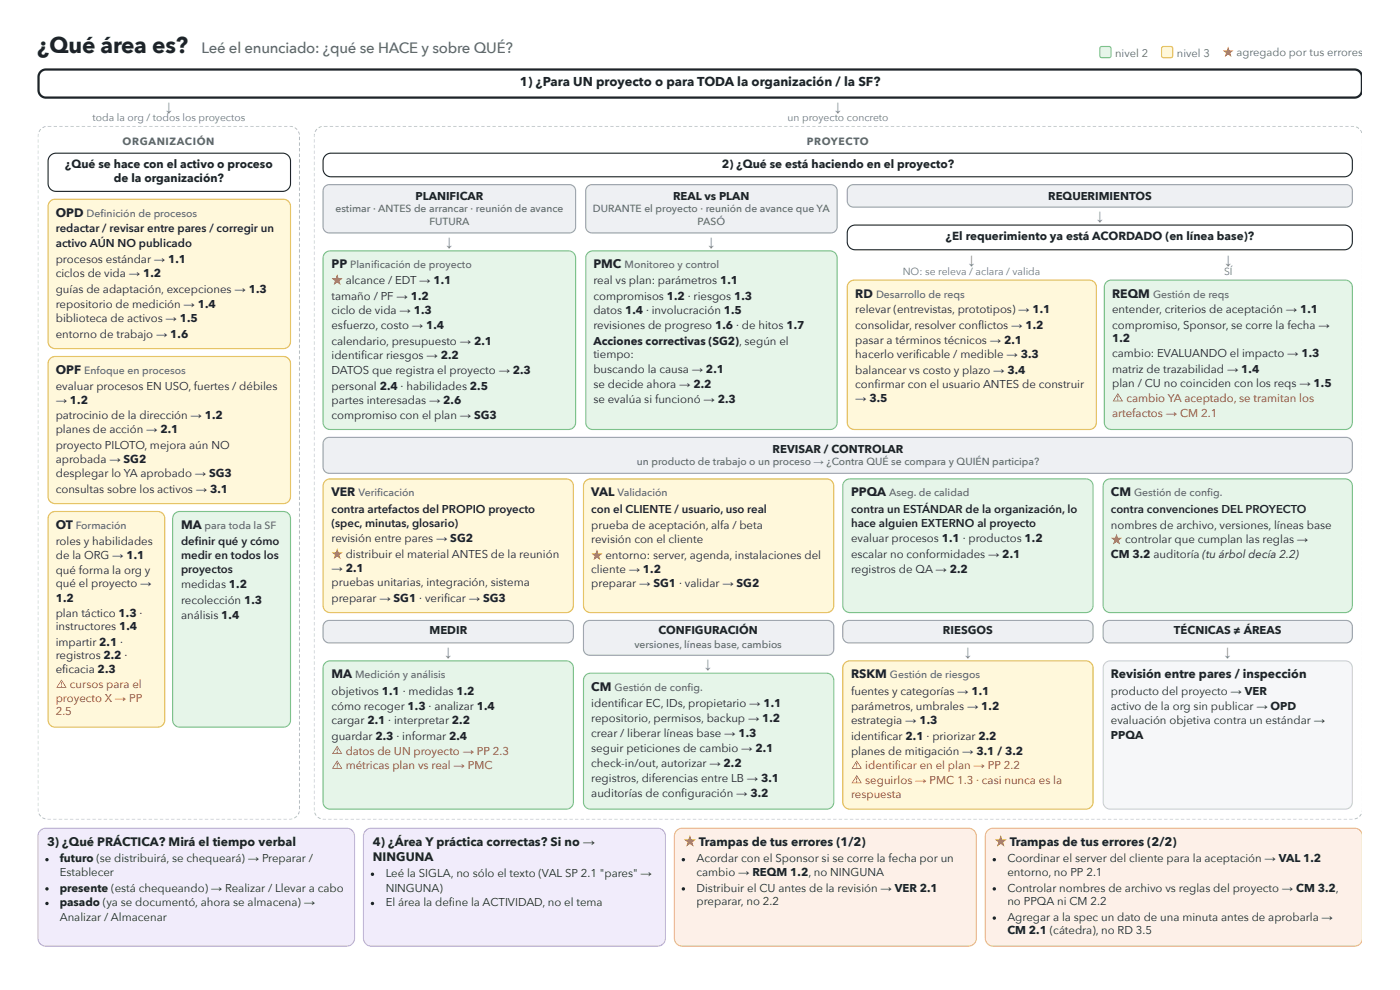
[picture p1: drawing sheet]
<svg xmlns="http://www.w3.org/2000/svg" width="297mm" height="210mm" viewBox="0 0 297 210" stroke-linecap="round" stroke-linejoin="round" font-family="sans-serif">
<defs><g id="words">
<text font-size="4.8" fill="#1d2329" x="7.9" y="11.2">¿Qué área es?</text>
<text font-size="3.2" fill="#5b6470" x="42.8" y="11.2">Leé el enunciado: ¿qué se HACE y sobre QUÉ?</text>
<g font-size="2.7" fill="#6b7480">
<text x="35.2" y="23.5">↓</text>
<text x="177.1" y="23.5">↓</text>
<text x="232.7" y="46.6">↓</text>
<text x="94.7" y="52.1">↓</text>
<text x="150.2" y="52.1">↓</text>
<text x="205.4" y="55.9">↓</text>
<text x="259.9" y="55.9">↓</text>
<text x="94.5" y="139">↓</text>
<text x="149.6" y="141.7">↓</text>
<text x="204.7" y="139">↓</text>
<text x="259.8" y="139">↓</text>
</g>
<text font-size="2.7" fill="#1d2329" x="110.3" y="18.3">1) ¿Para UN proyecto o para TODA la organización / la SF?</text>
<g font-size="2.6" fill="#1d2329">
<text x="11.8" y="45.9">OPD</text>
<text x="70.3" y="56.9">PP</text>
<text x="125.9" y="56.9">PMC</text>
<text x="181.5" y="63.1">RD</text>
<text x="235.9" y="63.1">REQM</text>
<text x="11.8" y="79.3">OPF</text>
<text x="70.3" y="105.2">VER</text>
<text x="125.4" y="105.2">VAL</text>
<text x="180.6" y="105.2">PPQA</text>
<text x="235.7" y="105.2">CM</text>
<text x="11.8" y="112.1">OT</text>
<text x="38.4" y="112.1">MA</text>
<text x="70.3" y="143.8">MA</text>
<text x="180.6" y="143.8">RSKM</text>
<text x="235.7" y="143.8">Revisión entre pares / inspección</text>
<text x="125.4" y="146.4">CM</text>
<text x="10" y="179.3">3) ¿Qué PRÁCTICA? Mirá el tiempo verbal</text>
<text x="79.1" y="179.3">4) ¿Área Y práctica correctas? Si no →</text>
<text x="79.1" y="182.6">NINGUNA</text>
</g>
<g font-size="2.6" fill="#b45309">
<text x="145.1" y="179.3">★ Trampas de tus errores (1/2)</text>
<text x="211" y="179.3">★ Trampas de tus errores (2/2)</text>
</g>
<g font-size="2.5" fill="#1d2329">
<text x="13.8" y="35.7">¿Qué se hace con el activo o proceso</text>
<text x="153.2" y="35.7">2) ¿Qué se está haciendo en el proyecto?</text>
<text x="24.2" y="38.5">de la organización?</text>
<text x="200.7" y="50.9">¿El requerimiento ya está ACORDADO (en línea base)?</text>
</g>
<g font-size="2.4" fill="#1d2329">
<text x="88.1" y="42.4">PLANIFICAR</text>
<text x="142.8" y="42.4">REAL vs PLAN</text>
<text x="222.4" y="42.4">REQUERIMIENTOS</text>
<text x="11.8" y="49.3">redactar / revisar entre pares / corregir un</text>
<text x="11.8" y="52.4">activo AÚN NO publicado</text>
<text x="11.8" y="55.7">procesos estándar → 1.1</text>
<text x="11.8" y="58.8">ciclos de vida → 1.2</text>
<text x="11.8" y="62.1">guías de adaptación, excepciones → 1.3</text>
<text x="11.8" y="65.2">repositorio de medición → 1.4</text>
<text x="70.3" y="63.6">tamaño / PF → 1.2</text>
<text x="125.9" y="60.2">real vs plan: parámetros 1.1</text>
<text x="125.9" y="63.6">compromisos 1.2 · riesgos 1.3</text>
<text x="11.8" y="68.3">biblioteca de activos → 1.5</text>
<text x="11.8" y="71.6">entorno de trabajo → 1.6</text>
<text x="70.3" y="66.6">ciclo de vida → 1.3</text>
<text x="70.3" y="69.7">esfuerzo, costo → 1.4</text>
<text x="125.9" y="66.6">datos 1.4 · involucración 1.5</text>
<text x="125.9" y="69.7">revisiones de progreso 1.6 · de hitos 1.7</text>
<text x="181.5" y="66.4">relevar (entrevistas, prototipos) → 1.1</text>
<text x="181.5" y="69.7">consolidar, resolver confl ictos → 1.2</text>
<text x="235.9" y="66.4">entender, criterios de aceptación → 1.1</text>
<text x="235.9" y="69.7">compromiso, Sponsor, se corre la fecha →</text>
<text x="70.3" y="73.1">calendario, presupuesto → 2.1</text>
<text x="70.3" y="76.2">identifi car riesgos → 2.2</text>
<text x="125.9" y="73.1">Acciones correctivas (SG2), según el</text>
<text x="125.9" y="75.9">tiempo:</text>
<text x="181.5" y="72.8">pasar a términos técnicos → 2.1</text>
<text x="181.5" y="75.9">hacerlo verifi cable / medible → 3.3</text>
<text x="235.9" y="72.6">1.2</text>
<text x="235.9" y="75.7">cambio: EVALUANDO el impacto → 1.3</text>
<text x="11.8" y="82.6">evaluar procesos EN USO, fuertes / débiles</text>
<text x="70.3" y="79.3">DATOS que registra el proyecto → 2.3</text>
<text x="70.3" y="82.6">personal 2.4 · habilidades 2.5</text>
<text x="125.9" y="79">buscando la causa → 2.1</text>
<text x="125.9" y="82.4">se decide ahora → 2.2</text>
<text x="181.5" y="79.3">balancear vs costo y plazo → 3.4</text>
<text x="181.5" y="82.4">confi rmar con el usuario ANTES de construir</text>
<text x="235.9" y="79">matriz de trazabilidad → 1.4</text>
<text x="235.9" y="82.1">plan / CU no coinciden con los reqs → 1.5</text>
<text x="11.8" y="85.7">→ 1.2</text>
<text x="11.8" y="88.8">patrocinio de la dirección → 1.2</text>
<text x="70.3" y="85.7">partes interesadas → 2.6</text>
<text x="70.3" y="88.8">compromiso con el plan → SG3</text>
<text x="125.9" y="85.5">se evalúa si funcionó → 2.3</text>
<text x="181.5" y="85.2">→ 3.5</text>
<text x="11.8" y="91.9">planes de acción → 2.1</text>
<text x="11.8" y="95.2">proyecto PILOTO, mejora aún NO</text>
<text x="163.9" y="95.9">REVISAR / CONTROLAR</text>
<text x="11.8" y="98.1">aprobada → SG2</text>
<text x="11.8" y="101.2">desplegar lo YA aprobado → SG3</text>
<text x="11.8" y="104.5">consultas sobre los activos → 3.1</text>
<text x="70.3" y="108.8">contra artefactos del PROPIO proyecto</text>
<text x="70.3" y="111.7">(spec, minutas, glosario)</text>
<text x="125.4" y="108.8">con el CLIENTE / usuario, uso real</text>
<text x="125.4" y="112.1">prueba de aceptación, alfa / beta</text>
<text x="180.6" y="108.8">contra un ESTÁNDAR de la organización, lo</text>
<text x="180.6" y="111.7">hace alguien EXTERNO al proyecto</text>
<text x="235.7" y="108.8">contra convenciones DEL PROYECTO</text>
<text x="235.7" y="112.1">nombres de archivo, versiones, líneas base</text>
<text x="11.8" y="115.5">roles y habilidades</text>
<text x="11.8" y="118.6">de la ORG → 1.1</text>
<text x="38.4" y="115.5">defi nir qué y cómo</text>
<text x="38.4" y="118.6">medir en todos los</text>
<text x="70.3" y="115">revisión entre pares → SG2</text>
<text x="125.4" y="115.2">revisión con el cliente</text>
<text x="180.6" y="115">evaluar procesos 1.1 · productos 1.2</text>
<text x="180.6" y="118.3">escalar no conformidades → 2.1</text>
<text x="235.7" y="118.3">CM 3.2 auditoría (tu árbol decía 2.2)</text>
<text x="11.8" y="121.7">qué forma la org y</text>
<text x="11.8" y="124.5">qué el proyecto →</text>
<text x="38.4" y="121.4">proyectos</text>
<text x="38.4" y="124.8">medidas 1.2</text>
<text x="70.3" y="121.2">→ 2.1</text>
<text x="70.3" y="124.3">pruebas unitarias, integración, sistema</text>
<text x="125.4" y="121.4">cliente → 1.2</text>
<text x="125.4" y="124.5">preparar → SG1 · validar → SG2</text>
<text x="180.6" y="121.4">registros de QA → 2.2</text>
<text x="11.8" y="127.6">1.2</text>
<text x="11.8" y="130.7">plan táctico 1.3 ·</text>
<text x="38.4" y="128.1">recolección 1.3</text>
<text x="38.4" y="131.2">análisis 1.4</text>
<text x="70.3" y="127.6">preparar → SG1 · verifi car → SG3</text>
<text x="11.8" y="133.6">instructores 1.4</text>
<text x="11.8" y="136.9">impartir 2.1 ·</text>
<text x="91.1" y="134.5">MEDIR</text>
<text x="139.7" y="134.5">CONFIGURACIÓN</text>
<text x="200.1" y="134.5">RIESGOS</text>
<text x="249.1" y="134.5">TÉCNICAS ≠ ÁREAS</text>
<text x="11.8" y="139.8">registros 2.2 ·</text>
<text x="11.8" y="142.6">efi cacia 2.3</text>
<text x="70.3" y="147.4">objetivos 1.1 · medidas 1.2</text>
<text x="125.4" y="150">identifi car EC, IDs, propietario → 1.1</text>
<text x="180.6" y="147.4">fuentes y categorías → 1.1</text>
<text x="235.7" y="147.4">producto del proyecto → VER</text>
<text x="70.3" y="150.5">cómo recoger 1.3 · analizar 1.4</text>
<text x="70.3" y="153.6">cargar 2.1 · interpretar 2.2</text>
<text x="125.4" y="153.1">repositorio, permisos, backup → 1.2</text>
<text x="180.6" y="150.5">parámetros, umbrales → 1.2</text>
<text x="180.6" y="153.6">estrategia → 1.3</text>
<text x="235.7" y="150.5">activo de la org sin publicar → OPD</text>
<text x="235.7" y="153.6">evaluación objetiva contra un estándar →</text>
<text x="70.3" y="156.9">guardar 2.3 · informar 2.4</text>
<text x="125.4" y="156.2">crear / liberar líneas base → 1.3</text>
<text x="125.4" y="159.5">seguir peticiones de cambio → 2.1</text>
<text x="180.6" y="156.9">identifi car 2.1 · priorizar 2.2</text>
<text x="180.6" y="160">planes de mitigación → 3.1 / 3.2</text>
<text x="235.7" y="156.7">PPQA</text>
<text x="125.4" y="162.6">check-in/out, autorizar → 2.2</text>
<text x="125.4" y="165.7">registros, diferencias entre LB → 3.1</text>
<text x="125.4" y="169">auditorías de confi guración → 3.2</text>
<text x="12.7" y="182.9">futuro (se distribuirá, se chequeará) → Preparar /</text>
<text x="12.7" y="185.7">Establecer</text>
<text x="81.8" y="185.9">Leé la SIGLA, no sólo el texto (VAL SP 2.1 &quot;pares&quot; →</text>
<text x="147.8" y="182.9">Acordar con el Sponsor si se corre la fecha por un</text>
<text x="147.8" y="185.7">cambio → REQM 1.2, no NINGUNA</text>
<text x="213.7" y="182.9">Coordinar el server del cliente para la aceptación → VAL 1.2</text>
<text x="213.7" y="185.7">entorno, no PP 2.1</text>
<text x="12.7" y="189">presente (está chequeando) → Realizar / Llevar a cabo</text>
<text x="81.8" y="189">NINGUNA)</text>
<text x="147.8" y="189">Distribuir el CU antes de la revisión → VER 2.1</text>
<text x="147.8" y="191.9">preparar, no 2.2</text>
<text x="213.7" y="189">Controlar nombres de archivo vs reglas del proyecto → CM 3.2,</text>
<text x="213.7" y="191.9">no PPQA ni CM 2.2</text>
<text x="12.7" y="192.1">pasado (ya se documentó, ahora se almacena) →</text>
<text x="12.7" y="195.2">Analizar / Almacenar</text>
<text x="81.8" y="192.1">El área la defi ne la ACTIVIDAD, no el tema</text>
<text x="213.7" y="195.2">Agregar a la spec un dato de una minuta antes de aprobarla →</text>
<text x="213.7" y="198.1">CM 2.1 (cátedra), no RD 3.5</text>
</g>
<g font-size="2.4" fill="#b45309">
<text x="70.3" y="60.2">★ alcance / EDT → 1.1</text>
<text x="70.3" y="118.3">★ distribuir el material ANTES de la reunión</text>
<text x="125.4" y="118.6">★ entorno: server, agenda, instalaciones del</text>
<text x="235.7" y="115.2">★ controlar que cumplan las reglas →</text>
</g>
<g font-size="2.4" fill="#a3330f">
<text x="235.9" y="85.2">⚠ cambio YA aceptado, se tramitan los</text>
<text x="235.9" y="88.3">artefactos → CM 2.1</text>
<text x="11.8" y="145.9">⚠ cursos para el</text>
<text x="11.8" y="148.8">proyecto X → PP</text>
<text x="11.8" y="151.7">2.5</text>
<text x="70.3" y="160">⚠ datos de UN proyecto → PP 2.3</text>
<text x="70.3" y="163.1">⚠ métricas plan vs real → PMC</text>
<text x="180.6" y="163.1">⚠ identifi car en el plan → PP 2.2</text>
<text x="180.6" y="166.2">⚠ seguirlos → PMC 1.3 · casi nunca es la</text>
<text x="180.6" y="169.3">respuesta</text>
</g>
<text font-size="2.3" fill="#b45309" x="259.4" y="11.9">★ agregado por tus errores</text>
<g font-size="2.3" fill="#5b6470">
<text x="236.6" y="12.1">nivel 2</text>
<text x="249.7" y="12.1">nivel 3</text>
</g>
<g font-size="2.2" fill="#6b7480">
<text x="19.6" y="25.7">toda la org / todos los proyectos</text>
<text x="167.1" y="25.7">un proyecto concreto</text>
<text x="191.5" y="58.3">NO: se releva / aclara / valida</text>
<text x="259.7" y="58.3">SÍ</text>
</g>
<g font-size="2.2" fill="#5b6470">
<text x="26" y="30.7">ORGANIZACIÓN</text>
<text x="171.2" y="30.7">PROYECTO</text>
<text x="18.4" y="45.9">Defi nición de procesos</text>
<text x="71.2" y="45">estimar · ANTES de arrancar · reunión de avance</text>
<text x="91.1" y="47.6">FUTURA</text>
<text x="125.8" y="45">DURANTE el proyecto · reunión de avance que YA</text>
<text x="148" y="47.6">PASÓ</text>
<text x="74.3" y="56.9">Planifi cación de proyecto</text>
<text x="132.5" y="56.9">Monitoreo y control</text>
<text x="185.8" y="63.1">Desarrollo de reqs</text>
<text x="244.6" y="63.1">Gestión de reqs</text>
<text x="17.9" y="79.3">Enfoque en procesos</text>
<text x="135.1" y="98.6">un producto de trabajo o un proceso → ¿Contra QUÉ se compara y QUIÉN participa?</text>
<text x="76.1" y="105.2">Verifi cación</text>
<text x="131" y="105.2">Validación</text>
<text x="188.6" y="105.2">Aseg. de calidad</text>
<text x="240.6" y="105.2">Gestión de confi g.</text>
<text x="16.1" y="112.1">Formación</text>
<text x="43.4" y="112.1">para toda la SF</text>
<text x="134.6" y="137.4">versiones, líneas base, cambios</text>
<text x="75.3" y="143.8">Medición y análisis</text>
<text x="188.8" y="143.8">Gestión de riesgos</text>
<text x="130.4" y="146.4">Gestión de confi g.</text>
</g>
</g></defs>
<path d="M8.6 15.2l.5-.3 .6-.2h277.7a1.56 1.56 0 0 1 1.5 1.6v2.8a1.56 1.56 0 0 1-1.5 1.6h-277.7a1.56 1.56 0 0 1-1.5-1.6v-3z" fill="none" stroke="#1d2329" stroke-width=".48"/>
<path d="M233.4 10l.3-.1 1.9 .1 .1 .3-.1 1.8-.3 .1-1.9-.1-.1-.3z" fill="#e6f5e9"/>
<path d="M233.4 10l.3-.1 1.9 .1 .1 .3-.1 1.8-.3 .1-1.9-.1-.1-.3z" fill="none" stroke="#7cc28a" stroke-width=".24"/>
<path d="M246.5 10l.3-.1 1.9 .1 .1 .3-.1 1.8-.3 .1-1.9-.1-.1-.3z" fill="#fff8db"/>
<path d="M246.5 10l.3-.1 1.9 .1 .1 .3-.1 1.8-.3 .1-1.9-.1-.1-.3z" fill="none" stroke="#e3c34d" stroke-width=".24"/>
<g fill="#b9bfc7">
<path d="M11.4 26.6h.7v.3h-.7zM12.6 26.6h.7v.3h-.7zM13.8 26.6h.7v.3h-.7zM15 26.6h.7v.3h-.7zM16.1 26.6h.8v.3h-.8zM17.3 26.6h.8v.3h-.8zM18.5 26.6h.7v.3h-.7zM19.7 26.6h.7v.3h-.7zM20.9 26.6h.7v.3h-.7zM22.1 26.6h.7v.3h-.7zM23.3 26.6h.7v.3h-.7zM24.5 26.6h.7v.3h-.7zM25.7 26.6h.7v.3h-.7zM26.9 26.6h.7v.3h-.7zM28.1 26.6h.7v.3h-.7zM29.3 26.6h.7v.3h-.7zM30.5 26.6h.7v.3h-.7zM31.6 26.6h.8v.3h-.8zM32.8 26.6h.8v.3h-.8zM34 26.6h.7v.3h-.7zM35.2 26.6h.7v.3h-.7zM36.4 26.6h.7v.3h-.7zM37.6 26.6h.7v.3h-.7zM38.8 26.6h.7v.3h-.7zM40 26.6h.7v.3h-.7zM41.2 26.6h.7v.3h-.7zM42.4 26.6h.7v.3h-.7zM43.6 26.6h.7v.3h-.7zM44.8 26.6h.7v.3h-.7zM45.9 26.6h.8v.3h-.8zM47.1 26.6h.8v.3h-.8zM48.3 26.6h.7v.3h-.7zM49.5 26.6h.7v.3h-.7zM50.7 26.6h.7v.3h-.7zM51.9 26.6h.7v.3h-.7zM53.1 26.6h.7v.3h-.7zM54.3 26.6h.7v.3h-.7zM55.5 26.6h.7v.3h-.7zM56.7 26.6h.7v.3h-.7zM57.9 26.6h.7v.3h-.7zM59.1 26.6h.7v.3h-.7zM60.3 26.6h.7v.3h-.7zM61.4 26.6h.8l-.1 .4-.7-.1zM62.7 26.7l.6 .6-.4 .3-.5-.4zM63.2 27.9l.4-.2 .1 .2zM63.4 27.9h.3zM63.4 27.9h.3zM63.4 27.9h.3zM63.4 27.9h.3zM63.4 27.9h.3zM63.4 27.9h.3zM63.4 27.9h.3zM63.4 27.9h.3zM63.4 27.9h.3zM63.4 27.9h.3zM63.4 27.9h.3zM63.4 27.9h.3zM63.4 27.9h.3zM63.4 27.9h.3zM63.4 27.9h.3zM63.4 27.9h.3zM63.4 27.9h.3zM63.4 27.9h.3zM63.4 27.9h.3zM63.4 27.9h.3zM63.4 27.9h.3zM63.4 27.9h.3zM63.4 27.9h.3zM63.4 27.9h.3zM63.4 27.9h.3zM63.4 27.9h.3zM63.4 27.9h.3zM63.4 27.9h.3zM63.4 27.9h.3zM63.4 27.9h.3zM63.4 27.9h.3zM63.4 27.9h.3zM63.4 27.9h.3zM63.4 27.9h.3zM63.4 27.9h.3zM63.4 27.9h.3zM63.4 27.9h.3zM63.4 27.9h.3zM63.4 27.9h.3zM63.4 27.9h.3zM63.4 27.9h.3zM63.4 27.9h.3zM63.4 27.9h.3zM63.4 27.9h.3zM63.4 27.9h.3zM63.4 27.9h.3zM63.4 27.9h.3zM63.4 27.9h.3zM63.4 27.9h.3zM63.4 27.9h.3zM63.4 27.9h.3zM63.4 27.9h.3zM63.4 27.9h.3zM63.4 27.9h.3zM63.4 27.9h.3zM63.4 27.9h.3zM63.4 27.9h.3zM63.4 27.9h.3zM63.4 27.9h.3zM63.4 27.9h.3zM63.4 27.9h.3zM63.4 27.9h.3zM63.4 27.9h.3zM63.4 27.9h.3zM63.4 27.9h.3zM63.4 27.9h.3zM63.4 27.9h.3zM63.4 27.9h.3zM63.4 27.9h.3zM63.4 27.9h.3zM63.4 27.9h.3zM63.4 27.9h.3zM63.4 27.9h.3zM63.4 27.9h.3zM63.4 27.9h.3zM63.4 27.9h.3zM63.4 27.9h.3zM63.4 27.9h.3zM63.4 27.9h.3zM63.4 27.9h.3zM63.4 27.9h.3zM63.4 27.9h.3zM63.4 27.9h.3zM63.4 27.9h.3zM63.4 27.9h.3zM63.4 27.9h.3zM63.4 27.9h.3zM63.4 27.9h.3zM63.4 27.9h.3zM63.4 27.9h.3zM63.4 27.9h.3zM63.4 27.9h.3zM63.4 27.9h.3zM63.4 27.9h.3zM63.4 27.9h.3zM63.4 27.9h.3zM63.4 27.9h.3zM63.4 27.9h.3zM63.4 27.9h.3zM63.4 27.9h.3zM63.4 27.9h.3zM63.4 27.9h.3zM63.4 27.9h.3zM63.4 27.9h.3zM63.4 27.9h.3zM63.4 27.9h.3zM63.4 27.9h.3zM63.4 27.9h.3zM63.4 27.9h.3zM63.4 27.9h.3zM63.4 27.9h.3zM63.4 27.9h.3zM63.4 27.9h.3zM63.4 27.9h.3zM63.4 27.9h.3zM63.4 27.9h.3zM63.4 27.9h.3zM63.4 27.9h.3zM63.4 27.9h.3zM63.4 27.9h.3zM63.1 27.9h.6zM62.4 27.9h.8zM61.3 27.9h.8zM60.1 27.9h.8zM59 27.9h.7zM57.8 27.9h.7zM56.6 27.9h.7zM55.4 27.9h.7zM54.2 27.9h.7zM53 27.9h.7zM51.8 27.9h.7zM50.6 27.9h.7zM49.4 27.9h.7zM48.2 27.9h.7zM47 27.9h.7zM45.8 27.9h.8zM44.6 27.9h.8zM43.5 27.9h.7zM42.3 27.9h.7zM41.1 27.9h.7zM39.9 27.9h.7zM38.7 27.9h.7zM37.5 27.9h.7zM36.3 27.9h.7zM35.1 27.9h.7zM33.9 27.9h.7zM32.7 27.9h.7zM31.5 27.9h.8zM30.3 27.9h.8zM29.2 27.9h.7zM28 27.9h.7zM26.8 27.9h.7zM25.6 27.9h.7zM24.4 27.9h.7zM23.2 27.9h.7zM22 27.9h.7zM20.8 27.9h.7zM19.6 27.9h.7zM18.4 27.9h.7zM17.2 27.9h.7zM16 27.9h.8zM14.8 27.9h.8zM13.7 27.9h.7zM12.5 27.9h.7zM11.3 27.9h.7zM10.1 27.9h.7zM8.8 27.9h.9zM7.9 27.9h.9zM7.9 27.9h.4zM7.9 27.9h.3zM7.9 27.9h.3zM7.9 27.9h.3zM7.9 27.9h.3zM7.9 27.9h.3zM7.9 27.9h.3zM7.9 27.9h.3zM7.9 27.9h.3zM7.9 27.9h.3zM7.9 27.9h.3zM7.9 27.9h.3zM7.9 27.9h.3zM7.9 27.9h.3zM7.9 27.9h.3zM7.9 27.9h.3zM7.9 27.9h.3zM7.9 27.9h.3zM7.9 27.9h.3zM7.9 27.9h.3zM7.9 27.9h.3zM7.9 27.9h.3zM7.9 27.9h.3zM7.9 27.9h.3zM7.9 27.9h.3zM7.9 27.9h.3zM7.9 27.9h.3zM7.9 27.9h.3zM7.9 27.9h.3zM7.9 27.9h.3zM7.9 27.9h.3zM7.9 27.9h.3zM7.9 27.9h.3zM7.9 27.9h.3zM7.9 27.9h.3zM7.9 27.9h.3zM7.9 27.9h.3zM7.9 27.9h.3zM7.9 27.9h.3zM7.9 27.9h.3zM7.9 27.9h.3zM7.9 27.9h.3zM7.9 27.9h.3zM7.9 27.9h.3zM7.9 27.9h.3zM7.9 27.9h.3zM7.9 27.9h.3zM7.9 27.9h.3zM7.9 27.9h.3zM7.9 27.9h.3zM7.9 27.9h.3zM7.9 27.9h.3zM7.9 27.9h.3zM7.9 27.9h.3zM7.9 27.9h.3zM7.9 27.9h.3zM7.9 27.9h.3zM7.9 27.9h.3zM7.9 27.9h.3zM7.9 27.9h.3zM7.9 27.9h.3zM7.9 27.9h.3zM7.9 27.9h.3zM7.9 27.9h.3zM7.9 27.9h.3zM7.9 27.9h.3zM7.9 27.9h.3zM7.9 27.9h.3zM7.9 27.9h.3zM7.9 27.9h.3zM7.9 27.9h.3zM7.9 27.9h.3zM7.9 27.9h.3zM7.9 27.9h.3zM7.9 27.9h.3zM7.9 27.9h.3zM7.9 27.9h.3zM7.9 27.9h.3zM7.9 27.9h.3zM7.9 27.9h.3zM7.9 27.9h.3zM7.9 27.9h.3zM7.9 27.9h.3zM7.9 27.9h.3zM7.9 27.9h.3zM7.9 27.9h.3zM7.9 27.9h.3zM7.9 27.9h.3zM7.9 27.9h.3zM7.9 27.9h.3zM7.9 27.9h.3zM7.9 27.9h.3zM7.9 27.9h.3zM7.9 27.9h.3zM7.9 27.9h.3zM7.9 27.9h.3zM7.9 27.9h.3zM7.9 27.9h.3zM7.9 27.9h.3zM7.9 27.9h.3zM7.9 27.9h.3zM7.9 27.9h.3zM7.9 27.9h.3zM7.9 27.9h.3zM7.9 27.9h.3zM7.9 27.9h.3zM7.9 27.9h.3zM7.9 27.9h.3zM7.9 27.9h.3zM7.9 27.9h.3zM7.9 27.9h.3zM7.9 27.9h.3zM7.9 27.9h.3zM7.9 27.9h.3zM7.9 27.9h.3zM7.9 27.9h.3zM7.9 27.9h.3zM7.9 27.9h.3zM7.9 27.9h.3zM7.9 27.9h.3zM7.9 27.9h.4zM8.4 27.1l.4 .4-.4 .4-.5-.1zM8.8 26.8l.8-.2 .1 .4-.6 .2zM10.1 26.6h.8v.3h-.8z"/>
<path d="M11.4 172.5h.7zM12.6 172.5h.7zM13.8 172.5h.7zM15 172.5h.7zM16.1 172.5h.8zM17.3 172.5h.8zM18.5 172.5h.7zM19.7 172.5h.7zM20.9 172.5h.7zM22.1 172.5h.7zM23.3 172.5h.7zM24.5 172.5h.7zM25.7 172.5h.7zM26.9 172.5h.7zM28.1 172.5h.7zM29.3 172.5h.7zM30.5 172.5h.7zM31.6 172.5h.8zM32.8 172.5h.8zM34 172.5h.7zM35.2 172.5h.7zM36.4 172.5h.7zM37.6 172.5h.7zM38.8 172.5h.7zM40 172.5h.7zM41.2 172.5h.7zM42.4 172.5h.7zM43.6 172.5h.7zM44.8 172.5h.7zM45.9 172.5h.8zM47.1 172.5h.8zM48.3 172.5h.7zM49.5 172.5h.7zM50.7 172.5h.7zM51.9 172.5h.7zM53.1 172.5h.7zM54.3 172.5h.7zM55.5 172.5h.7zM56.7 172.5h.7zM57.9 172.5h.7zM59.1 172.5h.7zM60.3 172.5h.7zM61.4 172.5h.8zM62.4 172.5h.9zM63.2 172.5h.5zM63.4 172.5h.3zM63.4 172.5h.3zM63.4 172.5h.3zM63.4 172.5h.3zM63.4 172.5h.3zM63.4 172.5h.3zM63.4 172.5h.3zM63.4 172.5h.3zM63.4 172.5h.3zM63.4 172.5h.3zM63.4 172.5h.3zM63.4 172.5h.3zM63.4 172.5h.3zM63.4 172.5h.3zM63.4 172.5h.3zM63.4 172.5h.3zM63.4 172.5h.3zM63.4 172.5h.3zM63.4 172.5h.3zM63.4 172.5h.3zM63.4 172.5h.3zM63.4 172.5h.3zM63.4 172.5h.3zM63.4 172.5h.3zM63.4 172.5h.3zM63.4 172.5h.3zM63.4 172.5h.3zM63.4 172.5h.3zM63.4 172.5h.3zM63.4 172.5h.3zM63.4 172.5h.3zM63.4 172.5h.3zM63.4 172.5h.3zM63.4 172.5h.3zM63.4 172.5h.3zM63.4 172.5h.3zM63.4 172.5h.3zM63.4 172.5h.3zM63.4 172.5h.3zM63.4 172.5h.3zM63.4 172.5h.3zM63.4 172.5h.3zM63.4 172.5h.3zM63.4 172.5h.3zM63.4 172.5h.3zM63.4 172.5h.3zM63.4 172.5h.3zM63.4 172.5h.3zM63.4 172.5h.3zM63.4 172.5h.3zM63.4 172.5h.3zM63.4 172.5h.3zM63.4 172.5h.3zM63.4 172.5h.3zM63.4 172.5h.3zM63.4 172.5h.3zM63.4 172.5h.3zM63.4 172.5h.3zM63.4 172.5h.3zM63.4 172.5h.3zM63.4 172.5h.3zM63.4 172.5h.3zM63.4 172.5h.3zM63.4 172.5h.3zM63.4 172.5h.3zM63.4 172.5h.3zM63.4 172.5h.3zM63.4 172.5h.3zM63.4 172.5h.3zM63.4 172.5h.3zM63.4 172.5h.3zM63.4 172.5h.3zM63.4 172.5h.3zM63.4 172.5h.3zM63.4 172.5h.3zM63.4 172.5h.3zM63.4 172.5h.3zM63.4 172.5h.3zM63.4 172.5h.3zM63.4 172.5h.3zM63.4 172.5h.3zM63.4 172.5h.3zM63.4 172.5h.3zM63.4 172.5h.3zM63.4 172.5h.3zM63.4 172.5h.3zM63.4 172.5h.3zM63.4 172.5h.3zM63.4 172.5h.3zM63.4 172.5h.3zM63.4 172.5h.3zM63.4 172.5h.3zM63.4 172.5h.3zM63.4 172.5h.3zM63.4 172.5h.3zM63.4 172.5h.3zM63.4 172.5h.3zM63.4 172.5h.3zM63.4 172.5h.3zM63.4 172.5h.3zM63.4 172.5h.3zM63.4 172.5h.3zM63.4 172.5h.3zM63.4 172.5h.3zM63.4 172.5h.3zM63.4 172.5h.3zM63.4 172.5h.3zM63.4 172.5h.3zM63.4 172.5h.3zM63.4 172.5h.3zM63.4 172.5h.3zM63.4 172.5h.3zM63.4 172.5h.3zM63.4 172.5h.3zM63.4 172.5h.3zM63.4 172.5h.3zM63.4 172.5h.3zM63.4 172.5h.3zM63.4 172.5h.3zM63.4 172.5h.3zM63.1 172.6l.6-.1-.1 .3zM62.4 173.3l.5-.4 .3 .4-.6 .5zM61.3 173.5h.7l.1 .4h-.8zM60.1 173.5h.8v.4h-.8zM59 173.5h.7v.4h-.7zM57.8 173.5h.7v.4h-.7zM56.6 173.5h.7v.4h-.7zM55.4 173.5h.7v.4h-.7zM54.2 173.5h.7v.4h-.7zM53 173.5h.7v.4h-.7zM51.8 173.5h.7v.4h-.7zM50.6 173.5h.7v.4h-.7zM49.4 173.5h.7v.4h-.7zM48.2 173.5h.7v.4h-.7zM47 173.5h.7v.4h-.7zM45.8 173.5h.8v.4h-.8zM44.6 173.5h.8v.4h-.8zM43.5 173.5h.7v.4h-.7zM42.3 173.5h.7v.4h-.7zM41.1 173.5h.7v.4h-.7zM39.9 173.5h.7v.4h-.7zM38.7 173.5h.7v.4h-.7zM37.5 173.5h.7v.4h-.7zM36.3 173.5h.7v.4h-.7zM35.1 173.5h.7v.4h-.7zM33.9 173.5h.7v.4h-.7zM32.7 173.5h.7v.4h-.7zM31.5 173.5h.8v.4h-.8zM30.3 173.5h.8v.4h-.8zM29.2 173.5h.7v.4h-.7zM28 173.5h.7v.4h-.7zM26.8 173.5h.7v.4h-.7zM25.6 173.5h.7v.4h-.7zM24.4 173.5h.7v.4h-.7zM23.2 173.5h.7v.4h-.7zM22 173.5h.7v.4h-.7zM20.8 173.5h.7v.4h-.7zM19.6 173.5h.7v.4h-.7zM18.4 173.5h.7v.4h-.7zM17.2 173.5h.7v.4h-.7zM16 173.5h.8v.4h-.8zM14.8 173.5h.8v.4h-.8zM13.7 173.5h.7v.4h-.7zM12.5 173.5h.7v.4h-.7zM11.3 173.5h.7v.4h-.7zM10.1 173.5h.7v.4h-.7zM9.1 173.2l.6 .3-.2 .4-.7-.2zM7.9 172.7l.5-.2 .4 .4-.4 .4zM7.9 172.5h.4zM7.9 172.5h.3zM7.9 172.5h.3zM7.9 172.5h.3zM7.9 172.5h.3zM7.9 172.5h.3zM7.9 172.5h.3zM7.9 172.5h.3zM7.9 172.5h.3zM7.9 172.5h.3zM7.9 172.5h.3zM7.9 172.5h.3zM7.9 172.5h.3zM7.9 172.5h.3zM7.9 172.5h.3zM7.9 172.5h.3zM7.9 172.5h.3zM7.9 172.5h.3zM7.9 172.5h.3zM7.9 172.5h.3zM7.9 172.5h.3zM7.9 172.5h.3zM7.9 172.5h.3zM7.9 172.5h.3zM7.9 172.5h.3zM7.9 172.5h.3zM7.9 172.5h.3zM7.9 172.5h.3zM7.9 172.5h.3zM7.9 172.5h.3zM7.9 172.5h.3zM7.9 172.5h.3zM7.9 172.5h.3zM7.9 172.5h.3zM7.9 172.5h.3zM7.9 172.5h.3zM7.9 172.5h.3zM7.9 172.5h.3zM7.9 172.5h.3zM7.9 172.5h.3zM7.9 172.5h.3zM7.9 172.5h.3zM7.9 172.5h.3zM7.9 172.5h.3zM7.9 172.5h.3zM7.9 172.5h.3zM7.9 172.5h.3zM7.9 172.5h.3zM7.9 172.5h.3zM7.9 172.5h.3zM7.9 172.5h.3zM7.9 172.5h.3zM7.9 172.5h.3zM7.9 172.5h.3zM7.9 172.5h.3zM7.9 172.5h.3zM7.9 172.5h.3zM7.9 172.5h.3zM7.9 172.5h.3zM7.9 172.5h.3zM7.9 172.5h.3zM7.9 172.5h.3zM7.9 172.5h.3zM7.9 172.5h.3zM7.9 172.5h.3zM7.9 172.5h.3zM7.9 172.5h.3zM7.9 172.5h.3zM7.9 172.5h.3zM7.9 172.5h.3zM7.9 172.5h.3zM7.9 172.5h.3zM7.9 172.5h.3zM7.9 172.5h.3zM7.9 172.5h.3zM7.9 172.5h.3zM7.9 172.5h.3zM7.9 172.5h.3zM7.9 172.5h.3zM7.9 172.5h.3zM7.9 172.5h.3zM7.9 172.5h.3zM7.9 172.5h.3zM7.9 172.5h.3zM7.9 172.5h.3zM7.9 172.5h.3zM7.9 172.5h.3zM7.9 172.5h.3zM7.9 172.5h.3zM7.9 172.5h.3zM7.9 172.5h.3zM7.9 172.5h.3zM7.9 172.5h.3zM7.9 172.5h.3zM7.9 172.5h.3zM7.9 172.5h.3zM7.9 172.5h.3zM7.9 172.5h.3zM7.9 172.5h.3zM7.9 172.5h.3zM7.9 172.5h.3zM7.9 172.5h.3zM7.9 172.5h.3zM7.9 172.5h.3zM7.9 172.5h.3zM7.9 172.5h.3zM7.9 172.5h.3zM7.9 172.5h.3zM7.9 172.5h.3zM7.9 172.5h.3zM7.9 172.5h.3zM7.9 172.5h.3zM7.9 172.5h.3zM7.9 172.5h.3zM7.9 172.5h.3zM7.9 172.5h.3zM7.9 172.5h.3zM7.9 172.5h.3zM7.9 172.5h.3zM7.9 172.5h.3zM7.9 172.5h.4zM7.9 172.5h.9zM8.8 172.5h.9zM10.1 172.5h.8z"/>
<path d="M62.4 26.6v.3zM62.4 26.6v.3zM62.4 26.6v.3zM62.4 26.6v.3zM62.4 26.6v.3zM62.4 26.6v.3zM62.4 26.6v.3zM62.4 26.6v.3zM62.4 26.6v.3zM62.4 26.6v.3zM62.4 26.6v.3zM62.4 26.6v.3zM62.4 26.6v.3zM62.4 26.6v.3zM62.4 26.6v.3zM62.4 26.6v.3zM62.4 26.6v.3zM62.4 26.6v.3zM62.4 26.6v.3zM62.4 26.6v.3zM62.4 26.6v.3zM62.4 26.6v.3zM62.4 26.6v.3zM62.4 26.6v.3zM62.4 26.6v.3zM62.4 26.6v.3zM62.4 26.6v.3zM62.4 26.6v.3zM62.4 26.6v.3zM62.4 26.6v.3zM62.4 26.6v.3zM62.4 26.6v.3zM62.4 26.6v.3zM62.4 26.6v.3zM62.4 26.6v.3zM62.4 26.6v.3zM62.4 26.6v.3zM62.4 26.6v.3zM62.4 26.6v.3zM62.4 26.6v.3zM62.4 26.6v.3zM62.4 26.6v.3zM62.4 26.6v.4zM62.7 26.7l.6 .6-.4 .3-.5-.4zM63.2 28l.4-.3 .1 .8-.3 .1zM63.4 29h.3v.7h-.3zM63.4 30.2h.3v.7h-.3zM63.4 31.4h.3v.7h-.3zM63.4 32.6h.3v.7h-.3zM63.4 33.8h.3v.7h-.3zM63.4 35h.3v.7h-.3zM63.4 36.1h.3v.8h-.3zM63.4 37.3h.3v.8h-.3zM63.4 38.5h.3v.7h-.3zM63.4 39.7h.3v.7h-.3zM63.4 40.9h.3v.7h-.3zM63.4 42.1h.3v.7h-.3zM63.4 43.3h.3v.7h-.3zM63.4 44.5h.3v.7h-.3zM63.4 45.7h.3v.7h-.3zM63.4 46.9h.3v.7h-.3zM63.4 48.1h.3v.7h-.3zM63.4 49.3h.3v.7h-.3zM63.4 50.5h.3v.7h-.3zM63.4 51.6h.3v.8h-.3zM63.4 52.8h.3v.7h-.3zM63.4 54h.3v.7h-.3zM63.4 55.2h.3v.7h-.3zM63.4 56.4h.3v.7h-.3zM63.4 57.6h.3v.7h-.3zM63.4 58.8h.3v.7h-.3zM63.4 60h.3v.7h-.3zM63.4 61.2h.3v.7h-.3zM63.4 62.4h.3v.7h-.3zM63.4 63.6h.3v.7h-.3zM63.4 64.8h.3v.7h-.3zM63.4 65.9h.3v.8h-.3zM63.4 67.1h.3v.8h-.3zM63.4 68.3h.3v.7h-.3zM63.4 69.5h.3v.7h-.3zM63.4 70.7h.3v.7h-.3zM63.4 71.9h.3v.7h-.3zM63.4 73.1h.3v.7h-.3zM63.4 74.3h.3v.7h-.3zM63.4 75.5h.3v.7h-.3zM63.4 76.7h.3v.7h-.3zM63.4 77.9h.3v.7h-.3zM63.4 79.1h.3v.7h-.3zM63.4 80.3h.3v.7h-.3zM63.4 81.4h.3v.8h-.3zM63.4 82.6h.3v.8h-.3zM63.4 83.8h.3v.7h-.3zM63.4 85h.3v.7h-.3zM63.4 86.2h.3v.7h-.3zM63.4 87.4h.3v.7h-.3zM63.4 88.6h.3v.7h-.3zM63.4 89.8h.3v.7h-.3zM63.4 91h.3v.7h-.3zM63.4 92.2h.3v.7h-.3zM63.4 93.4h.3v.7h-.3zM63.4 94.6h.3v.7h-.3zM63.4 95.7h.3v.8h-.3zM63.4 96.9h.3v.8h-.3zM63.4 98.1h.3v.7h-.3zM63.4 99.3h.3v.7h-.3zM63.4 100.5h.3v.7h-.3zM63.4 101.7h.3v.7h-.3zM63.4 102.9h.3v.7h-.3zM63.4 104.1h.3v.7h-.3zM63.4 105.3h.3v.7h-.3zM63.4 106.5h.3v.7h-.3zM63.4 107.7h.3v.7h-.3zM63.4 108.9h.3v.7h-.3zM63.4 110.1h.3v.7h-.3zM63.4 111.2h.3v.8h-.3zM63.4 112.4h.3v.8h-.3zM63.4 113.6h.3v.7h-.3zM63.4 114.8h.3v.7h-.3zM63.4 116h.3v.7h-.3zM63.4 117.2h.3v.7h-.3zM63.4 118.4h.3v.7h-.3zM63.4 119.6h.3v.7h-.3zM63.4 120.8h.3v.7h-.3zM63.4 122h.3v.7h-.3zM63.4 123.2h.3v.7h-.3zM63.4 124.4h.3v.7h-.3zM63.4 125.5h.3v.8h-.3zM63.4 126.7h.3v.8h-.3zM63.4 127.9h.3v.7h-.3zM63.4 129.1h.3v.7h-.3zM63.4 130.3h.3v.7h-.3zM63.4 131.5h.3v.7h-.3zM63.4 132.7h.3v.7h-.3zM63.4 133.9h.3v.7h-.3zM63.4 135.1h.3v.7h-.3zM63.4 136.3h.3v.7h-.3zM63.4 137.5h.3v.7h-.3zM63.4 138.7h.3v.7h-.3zM63.4 139.9h.3v.7h-.3zM63.4 141h.3v.8h-.3zM63.4 142.2h.3v.8h-.3zM63.4 143.4h.3v.7h-.3zM63.4 144.6h.3v.7h-.3zM63.4 145.8h.3v.7h-.3zM63.4 147h.3v.7h-.3zM63.4 148.2h.3v.7h-.3zM63.4 149.4h.3v.7h-.3zM63.4 150.6h.3v.7h-.3zM63.4 151.8h.3v.7h-.3zM63.4 153h.3v.7h-.3zM63.4 154.2h.3v.7h-.3zM63.4 155.4h.3v.7h-.3zM63.4 156.5h.3v.8h-.3zM63.4 157.7h.3v.7h-.3zM63.4 158.9h.3v.7h-.3zM63.4 160.1h.3v.7h-.3zM63.4 161.3h.3v.7h-.3zM63.4 162.5h.3v.7h-.3zM63.4 163.7h.3v.7h-.3zM63.4 164.9h.3v.7h-.3zM63.4 166.1h.3v.7h-.3zM63.4 167.3h.3v.7h-.3zM63.4 168.5h.3v.7h-.3zM63.4 169.7h.3v.7h-.3zM63.4 170.8h.3v.8h-.3zM63.4 172l.3 .1-.1 .7-.5-.2zM62.4 173.3l.5-.4 .3 .4-.6 .5zM62.4 173.5v.4zM62.4 173.5v.4zM62.4 173.5v.4zM62.4 173.5v.4zM62.4 173.5v.4zM62.4 173.5v.4zM62.4 173.5v.4zM62.4 173.5v.4zM62.4 173.5v.4zM62.4 173.5v.4zM62.4 173.5v.4zM62.4 173.5v.4zM62.4 173.5v.4zM62.4 173.5v.4zM62.4 173.5v.4zM62.4 173.5v.4zM62.4 173.5v.4zM62.4 173.5v.4zM62.4 173.5v.4zM62.4 173.5v.4zM62.4 173.5v.4zM62.4 173.5v.4zM62.4 173.5v.4zM62.4 173.5v.4zM62.4 173.5v.4zM62.4 173.5v.4zM62.4 173.5v.4zM62.4 173.5v.4zM62.4 173.5v.4zM62.4 173.5v.4zM62.4 173.5v.4zM62.4 173.5v.4zM62.4 173.5v.4zM62.4 173.5v.4zM62.4 173.5v.4zM62.4 173.5v.4zM62.4 173.5v.4zM62.4 173.5v.4zM62.4 173.5v.4zM62.4 173.5v.4zM62.4 173.5v.4zM62.4 173.5v.4zM62.4 173.5v.4zM62.4 173.5v.4zM62.4 173.2v.7zM62.4 172.4v.9zM62.4 171.4v.7zM62.4 170.2v.7zM62.4 169v.7zM62.4 167.8v.7zM62.4 166.6v.7zM62.4 165.4v.7zM62.4 164.2v.7zM62.4 163v.8zM62.4 161.8v.8zM62.4 160.7v.7zM62.4 159.5v.7zM62.4 158.3v.7zM62.4 157.1v.7zM62.4 155.9v.7zM62.4 154.7v.7zM62.4 153.5v.7zM62.4 152.3v.7zM62.4 151.1v.7zM62.4 149.9v.7zM62.4 148.7v.7zM62.4 147.5v.8zM62.4 146.3v.8zM62.4 145.2v.7zM62.4 144v.7zM62.4 142.8v.7zM62.4 141.6v.7zM62.4 140.4v.7zM62.4 139.2v.7zM62.4 138v.7zM62.4 136.8v.7zM62.4 135.6v.7zM62.4 134.4v.7zM62.4 133.2v.8zM62.4 132v.8zM62.4 130.9v.7zM62.4 129.7v.7zM62.4 128.5v.7zM62.4 127.3v.7zM62.4 126.1v.7zM62.4 124.9v.7zM62.4 123.7v.7zM62.4 122.5v.7zM62.4 121.3v.7zM62.4 120.1v.7zM62.4 118.9v.7zM62.4 117.7v.8zM62.4 116.5v.8zM62.4 115.4v.7zM62.4 114.2v.7zM62.4 113v.7zM62.4 111.8v.7zM62.4 110.6v.7zM62.4 109.4v.7zM62.4 108.2v.7zM62.4 107v.7zM62.4 105.8v.7zM62.4 104.6v.7zM62.4 103.4v.8zM62.4 102.2v.8zM62.4 101.1v.7zM62.4 99.9v.7zM62.4 98.7v.7zM62.4 97.5v.7zM62.4 96.3v.7zM62.4 95.1v.7zM62.4 93.9v.7zM62.4 92.7v.7zM62.4 91.5v.7zM62.4 90.3v.7zM62.4 89.1v.7zM62.4 87.9v.8zM62.4 86.7v.8zM62.4 85.6v.7zM62.4 84.4v.7zM62.4 83.2v.7zM62.4 82v.7zM62.4 80.8v.7zM62.4 79.6v.7zM62.4 78.4v.7zM62.4 77.2v.7zM62.4 76v.7zM62.4 74.8v.7zM62.4 73.6v.7zM62.4 72.4v.8zM62.4 71.3v.7zM62.4 70.1v.7zM62.4 68.9v.7zM62.4 67.7v.7zM62.4 66.5v.7zM62.4 65.3v.7zM62.4 64.1v.7zM62.4 62.9v.7zM62.4 61.7v.7zM62.4 60.5v.7zM62.4 59.3v.7zM62.4 58.1v.8zM62.4 56.9v.8zM62.4 55.8v.7zM62.4 54.6v.7zM62.4 53.4v.7zM62.4 52.2v.7zM62.4 51v.7zM62.4 49.8v.7zM62.4 48.6v.7zM62.4 47.4v.7zM62.4 46.2v.7zM62.4 45v.7zM62.4 43.8v.7zM62.4 42.6v.8zM62.4 41.5v.7zM62.4 40.3v.7zM62.4 39.1v.7zM62.4 37.9v.7zM62.4 36.7v.7zM62.4 35.5v.7zM62.4 34.3v.7zM62.4 33.1v.7zM62.4 31.9v.7zM62.4 30.7v.7zM62.4 29.5v.7zM62.4 28.3v.8zM62.4 27.1v.9zM62.4 26.6v.6zM62.4 26.6v.3z"/>
<path d="M9.2 26.6v.3zM9.2 26.6v.3zM9.2 26.6v.3zM9.2 26.6v.3zM9.2 26.6v.3zM9.2 26.6v.3zM9.2 26.6v.3zM9.2 26.6v.3zM9.2 26.6v.3zM9.2 26.6v.3zM9.2 26.6v.3zM9.2 26.6v.3zM9.2 26.6v.3zM9.2 26.6v.3zM9.2 26.6v.3zM9.2 26.6v.3zM9.2 26.6v.3zM9.2 26.6v.3zM9.2 26.6v.3zM9.2 26.6v.3zM9.2 26.6v.3zM9.2 26.6v.3zM9.2 26.6v.3zM9.2 26.6v.3zM9.2 26.6v.3zM9.2 26.6v.3zM9.2 26.6v.3zM9.2 26.6v.3zM9.2 26.6v.3zM9.2 26.6v.3zM9.2 26.6v.3zM9.2 26.6v.3zM9.2 26.6v.3zM9.2 26.6v.3zM9.2 26.6v.3zM9.2 26.6v.3zM9.2 26.6v.3zM9.2 26.6v.3zM9.2 26.6v.3zM9.2 26.6v.3zM9.2 26.6v.3zM9.2 26.6v.3zM9.2 26.6v.4zM9.2 26.7v.9zM9.2 27.7v.9zM9.2 29v.7zM9.2 30.2v.7zM9.2 31.4v.7zM9.2 32.6v.7zM9.2 33.8v.7zM9.2 35v.7zM9.2 36.1v.8zM9.2 37.3v.8zM9.2 38.5v.7zM9.2 39.7v.7zM9.2 40.9v.7zM9.2 42.1v.7zM9.2 43.3v.7zM9.2 44.5v.7zM9.2 45.7v.7zM9.2 46.9v.7zM9.2 48.1v.7zM9.2 49.3v.7zM9.2 50.5v.7zM9.2 51.6v.8zM9.2 52.8v.7zM9.2 54v.7zM9.2 55.2v.7zM9.2 56.4v.7zM9.2 57.6v.7zM9.2 58.8v.7zM9.2 60v.7zM9.2 61.2v.7zM9.2 62.4v.7zM9.2 63.6v.7zM9.2 64.8v.7zM9.2 65.9v.8zM9.2 67.1v.8zM9.2 68.3v.7zM9.2 69.5v.7zM9.2 70.7v.7zM9.2 71.9v.7zM9.2 73.1v.7zM9.2 74.3v.7zM9.2 75.5v.7zM9.2 76.7v.7zM9.2 77.9v.7zM9.2 79.1v.7zM9.2 80.3v.7zM9.2 81.4v.8zM9.2 82.6v.8zM9.2 83.8v.7zM9.2 85v.7zM9.2 86.2v.7zM9.2 87.4v.7zM9.2 88.6v.7zM9.2 89.8v.7zM9.2 91v.7zM9.2 92.2v.7zM9.2 93.4v.7zM9.2 94.6v.7zM9.2 95.7v.8zM9.2 96.9v.8zM9.2 98.1v.7zM9.2 99.3v.7zM9.2 100.5v.7zM9.2 101.7v.7zM9.2 102.9v.7zM9.2 104.1v.7zM9.2 105.3v.7zM9.2 106.5v.7zM9.2 107.7v.7zM9.2 108.9v.7zM9.2 110.1v.7zM9.2 111.2v.8zM9.2 112.4v.8zM9.2 113.6v.7zM9.2 114.8v.7zM9.2 116v.7zM9.2 117.2v.7zM9.2 118.4v.7zM9.2 119.6v.7zM9.2 120.8v.7zM9.2 122v.7zM9.2 123.2v.7zM9.2 124.4v.7zM9.2 125.5v.8zM9.2 126.7v.8zM9.2 127.9v.7zM9.2 129.1v.7zM9.2 130.3v.7zM9.2 131.5v.7zM9.2 132.7v.7zM9.2 133.9v.7zM9.2 135.1v.7zM9.2 136.3v.7zM9.2 137.5v.7zM9.2 138.7v.7zM9.2 139.9v.7zM9.2 141v.8zM9.2 142.2v.8zM9.2 143.4v.7zM9.2 144.6v.7zM9.2 145.8v.7zM9.2 147v.7zM9.2 148.2v.7zM9.2 149.4v.7zM9.2 150.6v.7zM9.2 151.8v.7zM9.2 153v.7zM9.2 154.2v.7zM9.2 155.4v.7zM9.2 156.5v.8zM9.2 157.7v.7zM9.2 158.9v.7zM9.2 160.1v.7zM9.2 161.3v.7zM9.2 162.5v.7zM9.2 163.7v.7zM9.2 164.9v.7zM9.2 166.1v.7zM9.2 167.3v.7zM9.2 168.5v.7zM9.2 169.7v.7zM9.2 170.8v.8zM9.2 172v.8zM9.2 172.9v.9zM9.2 173.5v.4zM9.2 173.5v.4zM9.2 173.5v.4zM9.2 173.5v.4zM9.2 173.5v.4zM9.2 173.5v.4zM9.2 173.5v.4zM9.2 173.5v.4zM9.2 173.5v.4zM9.2 173.5v.4zM9.2 173.5v.4zM9.2 173.5v.4zM9.2 173.5v.4zM9.2 173.5v.4zM9.2 173.5v.4zM9.2 173.5v.4zM9.2 173.5v.4zM9.2 173.5v.4zM9.2 173.5v.4zM9.2 173.5v.4zM9.2 173.5v.4zM9.2 173.5v.4zM9.2 173.5v.4zM9.2 173.5v.4zM9.2 173.5v.4zM9.2 173.5v.4zM9.2 173.5v.4zM9.2 173.5v.4zM9.2 173.5v.4zM9.2 173.5v.4zM9.2 173.5v.4zM9.2 173.5v.4zM9.2 173.5v.4zM9.2 173.5v.4zM9.2 173.5v.4zM9.2 173.5v.4zM9.2 173.5v.4zM9.2 173.5v.4zM9.2 173.5v.4zM9.2 173.5v.4zM9.2 173.5v.4zM9.2 173.5v.4zM9.2 173.5v.4zM9.2 173.5v.4zM9.1 173.2l.1 .1v.6l-.4-.2zM7.9 172.7l.5-.3 .4 .5-.4 .4zM7.9 171.4h.3l.1 .6-.4 .1zM7.9 170.2h.3v.7h-.3zM7.9 169h.3v.7h-.3zM7.9 167.8h.3v.7h-.3zM7.9 166.6h.3v.7h-.3zM7.9 165.4h.3v.7h-.3zM7.9 164.2h.3v.7h-.3zM7.9 163h.3v.8h-.3zM7.9 161.8h.3v.8h-.3zM7.9 160.7h.3v.7h-.3zM7.9 159.5h.3v.7h-.3zM7.9 158.3h.3v.7h-.3zM7.9 157.1h.3v.7h-.3zM7.9 155.9h.3v.7h-.3zM7.9 154.7h.3v.7h-.3zM7.9 153.5h.3v.7h-.3zM7.9 152.3h.3v.7h-.3zM7.9 151.1h.3v.7h-.3zM7.9 149.9h.3v.7h-.3zM7.9 148.7h.3v.7h-.3zM7.9 147.5h.3v.8h-.3zM7.9 146.3h.3v.8h-.3zM7.9 145.2h.3v.7h-.3zM7.9 144h.3v.7h-.3zM7.9 142.8h.3v.7h-.3zM7.9 141.6h.3v.7h-.3zM7.9 140.4h.3v.7h-.3zM7.9 139.2h.3v.7h-.3zM7.9 138h.3v.7h-.3zM7.9 136.8h.3v.7h-.3zM7.9 135.6h.3v.7h-.3zM7.9 134.4h.3v.7h-.3zM7.9 133.2h.3v.8h-.3zM7.9 132h.3v.8h-.3zM7.9 130.9h.3v.7h-.3zM7.9 129.7h.3v.7h-.3zM7.9 128.5h.3v.7h-.3zM7.9 127.3h.3v.7h-.3zM7.9 126.1h.3v.7h-.3zM7.9 124.9h.3v.7h-.3zM7.9 123.7h.3v.7h-.3zM7.9 122.5h.3v.7h-.3zM7.9 121.3h.3v.7h-.3zM7.9 120.1h.3v.7h-.3zM7.9 118.9h.3v.7h-.3zM7.9 117.7h.3v.8h-.3zM7.9 116.5h.3v.8h-.3zM7.9 115.4h.3v.7h-.3zM7.9 114.2h.3v.7h-.3zM7.9 113h.3v.7h-.3zM7.9 111.8h.3v.7h-.3zM7.9 110.6h.3v.7h-.3zM7.9 109.4h.3v.7h-.3zM7.9 108.2h.3v.7h-.3zM7.9 107h.3v.7h-.3zM7.9 105.8h.3v.7h-.3zM7.9 104.6h.3v.7h-.3zM7.9 103.4h.3v.8h-.3zM7.9 102.2h.3v.8h-.3zM7.9 101.1h.3v.7h-.3zM7.9 99.9h.3v.7h-.3zM7.9 98.7h.3v.7h-.3zM7.9 97.5h.3v.7h-.3zM7.9 96.3h.3v.7h-.3zM7.9 95.1h.3v.7h-.3zM7.9 93.9h.3v.7h-.3zM7.9 92.7h.3v.7h-.3zM7.9 91.5h.3v.7h-.3zM7.9 90.3h.3v.7h-.3zM7.9 89.1h.3v.7h-.3zM7.9 87.9h.3v.8h-.3zM7.9 86.7h.3v.8h-.3zM7.9 85.6h.3v.7h-.3zM7.9 84.4h.3v.7h-.3zM7.9 83.2h.3v.7h-.3zM7.9 82h.3v.7h-.3zM7.9 80.8h.3v.7h-.3zM7.9 79.6h.3v.7h-.3zM7.9 78.4h.3v.7h-.3zM7.9 77.2h.3v.7h-.3zM7.9 76h.3v.7h-.3zM7.9 74.8h.3v.7h-.3zM7.9 73.6h.3v.7h-.3zM7.9 72.4h.3v.8h-.3zM7.9 71.3h.3v.7h-.3zM7.9 70.1h.3v.7h-.3zM7.9 68.9h.3v.7h-.3zM7.9 67.7h.3v.7h-.3zM7.9 66.5h.3v.7h-.3zM7.9 65.3h.3v.7h-.3zM7.9 64.1h.3v.7h-.3zM7.9 62.9h.3v.7h-.3zM7.9 61.7h.3v.7h-.3zM7.9 60.5h.3v.7h-.3zM7.9 59.3h.3v.7h-.3zM7.9 58.1h.3v.8h-.3zM7.9 56.9h.3v.8h-.3zM7.9 55.8h.3v.7h-.3zM7.9 54.6h.3v.7h-.3zM7.9 53.4h.3v.7h-.3zM7.9 52.2h.3v.7h-.3zM7.9 51h.3v.7h-.3zM7.9 49.8h.3v.7h-.3zM7.9 48.6h.3v.7h-.3zM7.9 47.4h.3v.7h-.3zM7.9 46.2h.3v.7h-.3zM7.9 45h.3v.7h-.3zM7.9 43.8h.3v.7h-.3zM7.9 42.6h.3v.8h-.3zM7.9 41.5h.3v.7h-.3zM7.9 40.3h.3v.7h-.3zM7.9 39.1h.3v.7h-.3zM7.9 37.9h.3v.7h-.3zM7.9 36.7h.3v.7h-.3zM7.9 35.5h.3v.7h-.3zM7.9 34.3h.3v.7h-.3zM7.9 33.1h.3v.7h-.3zM7.9 31.9h.3v.7h-.3zM7.9 30.7h.3v.7h-.3zM7.9 29.5h.3v.7h-.3zM7.9 28.3l.4 .1-.1 .7h-.3zM8.4 27.1l.4 .4-.4 .5-.5-.2zM8.8 26.8l.4-.2v.5l-.1 .1zM9.2 26.6v.3z"/>
</g>
<path d="M10.7 33l.5-.4 .7-.1h48.1a1.68 1.68 0 0 1 1.6 1.7v4.7a1.68 1.68 0 0 1-1.6 1.7h-48.1a1.68 1.68 0 0 1-1.7-1.7v-4.9z" fill="#fff"/>
<path d="M10.7 33l.5-.4 .7-.1h48.1a1.68 1.68 0 0 1 1.6 1.7v4.7a1.68 1.68 0 0 1-1.6 1.7h-48.1a1.68 1.68 0 0 1-1.7-1.7v-4.9z" fill="none" stroke="#1d2329" stroke-width=".24"/>
<path d="M10.6 42.7l.5-.3 .6-.2h48.4a1.5 1.5 0 0 1 1.5 1.5v28.7a1.5 1.5 0 0 1-1.5 1.5h-48.4a1.5 1.5 0 0 1-1.5-1.5v-28.7l.1-.5z" fill="#fff8db"/>
<path d="M10.6 42.7l.5-.3 .6-.2h48.4a1.5 1.5 0 0 1 1.5 1.5v28.7a1.5 1.5 0 0 1-1.5 1.5h-48.4a1.5 1.5 0 0 1-1.5-1.5v-28.7l.1-.5z" fill="none" stroke="#e3c34d" stroke-width=".24"/>
<path d="M10.6 76l.5-.3 .6-.1h48.4a1.5 1.5 0 0 1 1.5 1.5v28.2a1.5 1.5 0 0 1-1.5 1.5h-48.4a1.5 1.5 0 0 1-1.5-1.5v-28.2l.1-.6z" fill="#fff8db"/>
<path d="M10.6 76l.5-.3 .6-.1h48.4a1.5 1.5 0 0 1 1.5 1.5v28.2a1.5 1.5 0 0 1-1.5 1.5h-48.4a1.5 1.5 0 0 1-1.5-1.5v-28.2l.1-.6z" fill="none" stroke="#e3c34d" stroke-width=".24"/>
<path d="M10.6 108.9l.5-.3 .6-.2h21.8a1.5 1.5 0 0 1 1.5 1.5v42.8a1.5 1.5 0 0 1-1.5 1.5h-21.8a1.5 1.5 0 0 1-1.5-1.5v-42.8l.1-.5z" fill="#fff8db"/>
<path d="M10.6 108.9l.5-.3 .6-.2h21.8a1.5 1.5 0 0 1 1.5 1.5v42.8a1.5 1.5 0 0 1-1.5 1.5h-21.8a1.5 1.5 0 0 1-1.5-1.5v-42.8l.1-.5z" fill="none" stroke="#e3c34d" stroke-width=".24"/>
<path d="M37.1 108.9l.5-.3 .5-.2h22a1.5 1.5 0 0 1 1.5 1.5v42.8a1.5 1.5 0 0 1-1.5 1.5h-22a1.5 1.5 0 0 1-1.5-1.5v-42.8l.1-.5z" fill="#e6f5e9"/>
<path d="M37.1 108.9l.5-.3 .5-.2h22a1.5 1.5 0 0 1 1.5 1.5v42.8a1.5 1.5 0 0 1-1.5 1.5h-22a1.5 1.5 0 0 1-1.5-1.5v-42.8l.1-.5z" fill="none" stroke="#7cc28a" stroke-width=".24"/>
<g fill="#b9bfc7">
<path d="M70 26.6h.7v.3h-.7zM71.1 26.6h.8v.3h-.8zM72.3 26.6h.8v.3h-.8zM73.5 26.6h.7v.3h-.7zM74.7 26.6h.7v.3h-.7zM75.9 26.6h.7v.3h-.7zM77.1 26.6h.7v.3h-.7zM78.3 26.6h.7v.3h-.7zM79.5 26.6h.7v.3h-.7zM80.7 26.6h.7v.3h-.7zM81.9 26.6h.7v.3h-.7zM83 26.6h.8v.3h-.8zM84.2 26.6h.8v.3h-.8zM85.4 26.6h.7v.3h-.7zM86.6 26.6h.7v.3h-.7zM87.8 26.6h.7v.3h-.7zM89 26.6h.7v.3h-.7zM90.2 26.6h.7v.3h-.7zM91.4 26.6h.7v.3h-.7zM92.6 26.6h.7v.3h-.7zM93.8 26.6h.7v.3h-.7zM95 26.6h.7v.3h-.7zM96.1 26.6h.8v.3h-.8zM97.3 26.6h.7v.3h-.7zM98.5 26.6h.7v.3h-.7zM99.7 26.6h.7v.3h-.7zM100.9 26.6h.7v.3h-.7zM102.1 26.6h.7v.3h-.7zM103.3 26.6h.7v.3h-.7zM104.5 26.6h.7v.3h-.7zM105.7 26.6h.7v.3h-.7zM106.9 26.6h.7v.3h-.7zM108 26.6h.8v.3h-.8zM109.2 26.6h.7v.3h-.7zM110.4 26.6h.7v.3h-.7zM111.6 26.6h.7v.3h-.7zM112.8 26.6h.7v.3h-.7zM114 26.6h.7v.3h-.7zM115.2 26.6h.7v.3h-.7zM116.4 26.6h.7v.3h-.7zM117.6 26.6h.7v.3h-.7zM118.8 26.6h.7v.3h-.7zM119.9 26.6h.8v.3h-.8zM121.1 26.6h.8v.3h-.8zM122.3 26.6h.7v.3h-.7zM123.5 26.6h.7v.3h-.7zM124.7 26.6h.7v.3h-.7zM125.9 26.6h.7v.3h-.7zM127.1 26.6h.7v.3h-.7zM128.3 26.6h.7v.3h-.7zM129.5 26.6h.7v.3h-.7zM130.7 26.6h.7v.3h-.7zM131.8 26.6h.8v.3h-.8zM133 26.6h.8v.3h-.8zM134.2 26.6h.7v.3h-.7zM135.4 26.6h.7v.3h-.7zM136.6 26.6h.7v.3h-.7zM137.8 26.6h.7v.3h-.7zM139 26.6h.7v.3h-.7zM140.2 26.6h.7v.3h-.7zM141.4 26.6h.7v.3h-.7zM142.6 26.6h.7v.3h-.7zM143.8 26.6h.7v.3h-.7zM144.9 26.6h.8v.3h-.8zM146.1 26.6h.7v.3h-.7zM147.3 26.6h.7v.3h-.7zM148.5 26.6h.7v.3h-.7zM149.7 26.6h.7v.3h-.7zM150.9 26.6h.7v.3h-.7zM152.1 26.6h.7v.3h-.7zM153.3 26.6h.7v.3h-.7zM154.5 26.6h.7v.3h-.7zM155.7 26.6h.7v.3h-.7zM156.8 26.6h.8v.3h-.8zM158 26.6h.7v.3h-.7zM159.2 26.6h.7v.3h-.7zM160.4 26.6h.7v.3h-.7zM161.6 26.6h.7v.3h-.7zM162.8 26.6h.7v.3h-.7zM164 26.6h.7v.3h-.7zM165.2 26.6h.7v.3h-.7zM166.4 26.6h.7v.3h-.7zM167.6 26.6h.7v.3h-.7zM168.7 26.6h.8v.3h-.8zM169.9 26.6h.8v.3h-.8zM171.1 26.6h.7v.3h-.7zM172.3 26.6h.7v.3h-.7zM173.5 26.6h.7v.3h-.7zM174.7 26.6h.7v.3h-.7zM175.9 26.6h.7v.3h-.7zM177.1 26.6h.7v.3h-.7zM178.3 26.6h.7v.3h-.7zM179.5 26.6h.7v.3h-.7zM180.6 26.6h.8v.3h-.8zM181.8 26.6h.8v.3h-.8zM183 26.6h.7v.3h-.7zM184.2 26.6h.7v.3h-.7zM185.4 26.6h.7v.3h-.7zM186.6 26.6h.7v.3h-.7zM187.8 26.6h.7v.3h-.7zM189 26.6h.7v.3h-.7zM190.2 26.6h.7v.3h-.7zM191.4 26.6h.7v.3h-.7zM192.6 26.6h.7v.3h-.7zM193.7 26.6h.8v.3h-.8zM194.9 26.6h.7v.3h-.7zM196.1 26.6h.7v.3h-.7zM197.3 26.6h.7v.3h-.7zM198.5 26.6h.7v.3h-.7zM199.7 26.6h.7v.3h-.7zM200.9 26.6h.7v.3h-.7zM202.1 26.6h.7v.3h-.7zM203.3 26.6h.7v.3h-.7zM204.5 26.6h.7v.3h-.7zM205.6 26.6h.8v.3h-.8zM206.8 26.6h.7v.3h-.7zM208 26.6h.7v.3h-.7zM209.2 26.6h.7v.3h-.7zM210.4 26.6h.7v.3h-.7zM211.6 26.6h.7v.3h-.7zM212.8 26.6h.7v.3h-.7zM214 26.6h.7v.3h-.7zM215.2 26.6h.7v.3h-.7zM216.4 26.6h.7v.3h-.7zM217.5 26.6h.8v.3h-.8zM218.7 26.6h.8v.3h-.8zM219.9 26.6h.7v.3h-.7zM221.1 26.6h.7v.3h-.7zM222.3 26.6h.7v.3h-.7zM223.5 26.6h.7v.3h-.7zM224.7 26.6h.7v.3h-.7zM225.9 26.6h.7v.3h-.7zM227.1 26.6h.7v.3h-.7zM228.3 26.6h.7v.3h-.7zM229.4 26.6h.8v.3h-.8zM230.6 26.6h.8v.3h-.8zM231.8 26.6h.7v.3h-.7zM233 26.6h.7v.3h-.7zM234.2 26.6h.7v.3h-.7zM235.4 26.6h.7v.3h-.7zM236.6 26.6h.7v.3h-.7zM237.8 26.6h.7v.3h-.7zM239 26.6h.7v.3h-.7zM240.2 26.6h.7v.3h-.7zM241.4 26.6h.7v.3h-.7zM242.5 26.6h.8v.3h-.8zM243.7 26.6h.7v.3h-.7zM244.9 26.6h.7v.3h-.7zM246.1 26.6h.7v.3h-.7zM247.3 26.6h.7v.3h-.7zM248.5 26.6h.7v.3h-.7zM249.7 26.6h.7v.3h-.7zM250.9 26.6h.7v.3h-.7zM252.1 26.6h.7v.3h-.7zM253.3 26.6h.7v.3h-.7zM254.4 26.6h.8v.3h-.8zM255.6 26.6h.7v.3h-.7zM256.8 26.6h.7v.3h-.7zM258 26.6h.7v.3h-.7zM259.2 26.6h.7v.3h-.7zM260.4 26.6h.7v.3h-.7zM261.6 26.6h.7v.3h-.7zM262.8 26.6h.7v.3h-.7zM264 26.6h.7v.3h-.7zM265.2 26.6h.7v.3h-.7zM266.3 26.6h.8v.3h-.8zM267.5 26.6h.8v.3h-.8zM268.7 26.6h.7v.3h-.7zM269.9 26.6h.7v.3h-.7zM271.1 26.6h.7v.3h-.7zM272.3 26.6h.7v.3h-.7zM273.5 26.6h.7v.3h-.7zM274.7 26.6h.7v.3h-.7zM275.9 26.6h.7v.3h-.7zM277.1 26.6h.7v.3h-.7zM278.2 26.6h.8v.3h-.8zM279.4 26.6h.8v.3h-.8zM280.6 26.6h.7v.3h-.7zM281.8 26.6h.7v.3h-.7zM283 26.6h.7v.3h-.7zM284.2 26.6h.7v.3h-.7zM285.4 26.6h.7v.3h-.7zM286.6 26.6h.7l-.1 .3h-.6zM287.9 26.6l.6 .4-.3 .4-.5-.4zM288.5 27.7l.4-.3 .1 .5h-.3zM288.8 27.9h.2zM288.3 27.9h.7zM287.4 27.9h.8zM286.2 27.9h.8zM285.1 27.9h.7zM283.9 27.9h.7zM282.7 27.9h.7zM281.5 27.9h.7zM280.3 27.9h.7zM279.1 27.9h.7zM277.9 27.9h.7zM276.7 27.9h.7zM275.5 27.9h.7zM274.3 27.9h.8zM273.2 27.9h.7zM272 27.9h.7zM270.8 27.9h.7zM269.6 27.9h.7zM268.4 27.9h.7zM267.2 27.9h.7zM266 27.9h.7zM264.8 27.9h.7zM263.6 27.9h.7zM262.4 27.9h.8zM261.3 27.9h.7zM260.1 27.9h.7zM258.9 27.9h.7zM257.7 27.9h.7zM256.5 27.9h.7zM255.3 27.9h.7zM254.1 27.9h.7zM252.9 27.9h.7zM251.7 27.9h.7zM250.5 27.9h.8zM249.3 27.9h.8zM248.2 27.9h.7zM247 27.9h.7zM245.8 27.9h.7zM244.6 27.9h.7zM243.4 27.9h.7zM242.2 27.9h.7zM241 27.9h.7zM239.8 27.9h.7zM238.6 27.9h.8zM237.4 27.9h.8zM236.3 27.9h.7zM235.1 27.9h.7zM233.9 27.9h.7zM232.7 27.9h.7zM231.5 27.9h.7zM230.3 27.9h.7zM229.1 27.9h.7zM227.9 27.9h.7zM226.7 27.9h.7zM225.5 27.9h.8zM224.4 27.9h.7zM223.2 27.9h.7zM222 27.9h.7zM220.8 27.9h.7zM219.6 27.9h.7zM218.4 27.9h.7zM217.2 27.9h.7zM216 27.9h.7zM214.8 27.9h.7zM213.6 27.9h.8zM212.5 27.9h.7zM211.3 27.9h.7zM210.1 27.9h.7zM208.9 27.9h.7zM207.7 27.9h.7zM206.5 27.9h.7zM205.3 27.9h.7zM204.1 27.9h.7zM202.9 27.9h.7zM201.7 27.9h.8zM200.5 27.9h.8zM199.4 27.9h.7zM198.2 27.9h.7zM197 27.9h.7zM195.8 27.9h.7zM194.6 27.9h.7zM193.4 27.9h.7zM192.2 27.9h.7zM191 27.9h.7zM189.8 27.9h.8zM188.6 27.9h.8zM187.5 27.9h.7zM186.3 27.9h.7zM185.1 27.9h.7zM183.9 27.9h.7zM182.7 27.9h.7zM181.5 27.9h.7zM180.3 27.9h.7zM179.1 27.9h.7zM177.9 27.9h.7zM176.7 27.9h.8zM175.6 27.9h.7zM174.4 27.9h.7zM173.2 27.9h.7zM172 27.9h.7zM170.8 27.9h.7zM169.6 27.9h.7zM168.4 27.9h.7zM167.2 27.9h.7zM166 27.9h.7zM164.8 27.9h.8zM163.7 27.9h.7zM162.5 27.9h.7zM161.3 27.9h.7zM160.1 27.9h.7zM158.9 27.9h.7zM157.7 27.9h.7zM156.5 27.9h.7zM155.3 27.9h.7zM154.1 27.9h.7zM152.9 27.9h.8zM151.7 27.9h.8zM150.6 27.9h.7zM149.4 27.9h.7zM148.2 27.9h.7zM147 27.9h.7zM145.8 27.9h.7zM144.6 27.9h.7zM143.4 27.9h.7zM142.2 27.9h.7zM141 27.9h.8zM139.8 27.9h.8zM138.7 27.9h.7zM137.5 27.9h.7zM136.3 27.9h.7zM135.1 27.9h.7zM133.9 27.9h.7zM132.7 27.9h.7zM131.5 27.9h.7zM130.3 27.9h.7zM129.1 27.9h.7zM127.9 27.9h.8zM126.8 27.9h.7zM125.6 27.9h.7zM124.4 27.9h.7zM123.2 27.9h.7zM122 27.9h.7zM120.8 27.9h.7zM119.6 27.9h.7zM118.4 27.9h.7zM117.2 27.9h.7zM116 27.9h.8zM114.9 27.9h.7zM113.7 27.9h.7zM112.5 27.9h.7zM111.3 27.9h.7zM110.1 27.9h.7zM108.9 27.9h.7zM107.7 27.9h.7zM106.5 27.9h.7zM105.3 27.9h.7zM104.1 27.9h.8zM102.9 27.9h.8zM101.8 27.9h.7zM100.6 27.9h.7zM99.4 27.9h.7zM98.2 27.9h.7zM97 27.9h.7zM95.8 27.9h.7zM94.6 27.9h.7zM93.4 27.9h.7zM92.2 27.9h.8zM91 27.9h.8zM89.9 27.9h.7zM88.7 27.9h.7zM87.5 27.9h.7zM86.3 27.9h.7zM85.1 27.9h.7zM83.9 27.9h.7zM82.7 27.9h.7zM81.5 27.9h.7zM80.3 27.9h.7zM79.1 27.9h.8zM78 27.9h.7zM76.8 27.9h.7zM75.6 27.9h.7zM74.4 27.9h.7zM73.2 27.9h.7zM72 27.9h.7zM70.8 27.9h.7zM69.6 27.9h.7zM68.4 27.9h.7zM67.2 27.9h.9zM66.5 27.9h.7zM66.5 27.9h.3zM66.5 27.9h.3zM66.5 27.9h.3zM66.5 27.9h.3zM66.5 27.9h.3zM66.5 27.9h.3zM66.5 27.9h.3zM66.5 27.9h.3zM66.5 27.9h.3zM66.5 27.9h.3zM66.5 27.9h.3zM66.5 27.9h.3zM66.5 27.9h.3zM66.5 27.9h.3zM66.5 27.9h.3zM66.5 27.9h.3zM66.5 27.9h.3zM66.5 27.9h.3zM66.5 27.9h.3zM66.5 27.9h.3zM66.5 27.9h.3zM66.5 27.9h.3zM66.5 27.9h.3zM66.5 27.9h.3zM66.5 27.9h.3zM66.5 27.9h.3zM66.5 27.9h.3zM66.5 27.9h.3zM66.5 27.9h.3zM66.5 27.9h.3zM66.5 27.9h.3zM66.5 27.9h.3zM66.5 27.9h.3zM66.5 27.9h.3zM66.5 27.9h.3zM66.5 27.9h.3zM66.5 27.9h.3zM66.5 27.9h.3zM66.5 27.9h.3zM66.5 27.9h.3zM66.5 27.9h.3zM66.5 27.9h.3zM66.5 27.9h.3zM66.5 27.9h.3zM66.5 27.9h.3zM66.5 27.9h.3zM66.5 27.9h.3zM66.5 27.9h.3zM66.5 27.9h.3zM66.5 27.9h.3zM66.5 27.9h.3zM66.5 27.9h.3zM66.5 27.9h.3zM66.5 27.9h.3zM66.5 27.9h.3zM66.5 27.9h.3zM66.5 27.9h.3zM66.5 27.9h.3zM66.5 27.9h.3zM66.5 27.9h.3zM66.5 27.9h.3zM66.5 27.9h.3zM66.5 27.9h.3zM66.5 27.9h.3zM66.5 27.9h.3zM66.5 27.9h.3zM66.5 27.9h.3zM66.5 27.9h.3zM66.5 27.9h.3zM66.5 27.9h.3zM66.5 27.9h.3zM66.5 27.9h.3zM66.5 27.9h.3zM66.5 27.9h.3zM66.5 27.9h.3zM66.5 27.9h.3zM66.5 27.9h.3zM66.5 27.9h.3zM66.5 27.9h.3zM66.5 27.9h.3zM66.5 27.9h.3zM66.5 27.9h.3zM66.5 27.9h.3zM66.5 27.9h.3zM66.5 27.9h.3zM66.5 27.9h.3zM66.5 27.9h.3zM66.5 27.9h.3zM66.5 27.9h.3zM66.5 27.9h.3zM66.5 27.9h.3zM66.5 27.9h.3zM66.5 27.9h.3zM66.5 27.9h.3zM66.5 27.9h.3zM66.5 27.9h.3zM66.5 27.9h.3zM66.5 27.9h.3zM66.5 27.9h.3zM66.5 27.9h.3zM66.5 27.9h.3zM66.5 27.9h.3zM66.5 27.9h.3zM66.5 27.9h.3zM66.5 27.9h.3zM66.5 27.9h.3zM66.5 27.9h.3zM66.5 27.9h.3zM66.5 27.9h.3zM66.5 27.9h.3zM66.5 27.9h.3zM66.5 27.9h.3zM66.5 27.9h.3zM66.5 27.9h.3zM66.5 27.9h.3zM66.5 27.9h.3zM66.5 27.9h.3zM66.5 27.9h.3zM66.5 27.9h.3zM66.5 27.9h.3zM66.5 27.9h.3zM67 27.1l.4 .4-.4 .4-.5-.1zM67.4 26.8l.7-.2 .2 .4-.6 .2zM68.7 26.6h.8v.3h-.8z"/>
<path d="M70 172.5h.7zM71.1 172.5h.8zM72.3 172.5h.8zM73.5 172.5h.7zM74.7 172.5h.7zM75.9 172.5h.7zM77.1 172.5h.7zM78.3 172.5h.7zM79.5 172.5h.7zM80.7 172.5h.7zM81.9 172.5h.7zM83 172.5h.8zM84.2 172.5h.8zM85.4 172.5h.7zM86.6 172.5h.7zM87.8 172.5h.7zM89 172.5h.7zM90.2 172.5h.7zM91.4 172.5h.7zM92.6 172.5h.7zM93.8 172.5h.7zM95 172.5h.7zM96.1 172.5h.8zM97.3 172.5h.7zM98.5 172.5h.7zM99.7 172.5h.7zM100.9 172.5h.7zM102.1 172.5h.7zM103.3 172.5h.7zM104.5 172.5h.7zM105.7 172.5h.7zM106.9 172.5h.7zM108 172.5h.8zM109.2 172.5h.7zM110.4 172.5h.7zM111.6 172.5h.7zM112.8 172.5h.7zM114 172.5h.7zM115.2 172.5h.7zM116.4 172.5h.7zM117.6 172.5h.7zM118.8 172.5h.7zM119.9 172.5h.8zM121.1 172.5h.8zM122.3 172.5h.7zM123.5 172.5h.7zM124.7 172.5h.7zM125.9 172.5h.7zM127.1 172.5h.7zM128.3 172.5h.7zM129.5 172.5h.7zM130.7 172.5h.7zM131.8 172.5h.8zM133 172.5h.8zM134.2 172.5h.7zM135.4 172.5h.7zM136.6 172.5h.7zM137.8 172.5h.7zM139 172.5h.7zM140.2 172.5h.7zM141.4 172.5h.7zM142.6 172.5h.7zM143.8 172.5h.7zM144.9 172.5h.8zM146.1 172.5h.7zM147.3 172.5h.7zM148.5 172.5h.7zM149.7 172.5h.7zM150.9 172.5h.7zM152.1 172.5h.7zM153.3 172.5h.7zM154.5 172.5h.7zM155.7 172.5h.7zM156.8 172.5h.8zM158 172.5h.7zM159.2 172.5h.7zM160.4 172.5h.7zM161.6 172.5h.7zM162.8 172.5h.7zM164 172.5h.7zM165.2 172.5h.7zM166.4 172.5h.7zM167.6 172.5h.7zM168.7 172.5h.8zM169.9 172.5h.8zM171.1 172.5h.7zM172.3 172.5h.7zM173.5 172.5h.7zM174.7 172.5h.7zM175.9 172.5h.7zM177.1 172.5h.7zM178.3 172.5h.7zM179.5 172.5h.7zM180.6 172.5h.8zM181.8 172.5h.8zM183 172.5h.7zM184.2 172.5h.7zM185.4 172.5h.7zM186.6 172.5h.7zM187.8 172.5h.7zM189 172.5h.7zM190.2 172.5h.7zM191.4 172.5h.7zM192.6 172.5h.7zM193.7 172.5h.8zM194.9 172.5h.7zM196.1 172.5h.7zM197.3 172.5h.7zM198.5 172.5h.7zM199.7 172.5h.7zM200.9 172.5h.7zM202.1 172.5h.7zM203.3 172.5h.7zM204.5 172.5h.7zM205.6 172.5h.8zM206.8 172.5h.7zM208 172.5h.7zM209.2 172.5h.7zM210.4 172.5h.7zM211.6 172.5h.7zM212.8 172.5h.7zM214 172.5h.7zM215.2 172.5h.7zM216.4 172.5h.7zM217.5 172.5h.8zM218.7 172.5h.8zM219.9 172.5h.7zM221.1 172.5h.7zM222.3 172.5h.7zM223.5 172.5h.7zM224.7 172.5h.7zM225.9 172.5h.7zM227.1 172.5h.7zM228.3 172.5h.7zM229.4 172.5h.8zM230.6 172.5h.8zM231.8 172.5h.7zM233 172.5h.7zM234.2 172.5h.7zM235.4 172.5h.7zM236.6 172.5h.7zM237.8 172.5h.7zM239 172.5h.7zM240.2 172.5h.7zM241.4 172.5h.7zM242.5 172.5h.8zM243.7 172.5h.7zM244.9 172.5h.7zM246.1 172.5h.7zM247.3 172.5h.7zM248.5 172.5h.7zM249.7 172.5h.7zM250.9 172.5h.7zM252.1 172.5h.7zM253.3 172.5h.7zM254.4 172.5h.8zM255.6 172.5h.7zM256.8 172.5h.7zM258 172.5h.7zM259.2 172.5h.7zM260.4 172.5h.7zM261.6 172.5h.7zM262.8 172.5h.7zM264 172.5h.7zM265.2 172.5h.7zM266.3 172.5h.8zM267.5 172.5h.8zM268.7 172.5h.7zM269.9 172.5h.7zM271.1 172.5h.7zM272.3 172.5h.7zM273.5 172.5h.7zM274.7 172.5h.7zM275.9 172.5h.7zM277.1 172.5h.7zM278.2 172.5h.8zM279.4 172.5h.8zM280.6 172.5h.7zM281.8 172.5h.7zM283 172.5h.7zM284.2 172.5h.7zM285.4 172.5h.7zM286.6 172.5h.7zM287.7 172.5h.8zM288.5 172.5h.5zM288.8 172.5h.2zM288.7 172.5l.3 .2v.3l-.3 .4-.4-.4zM287.4 173.5l.6-.3 .2 .5-.7 .2zM286.2 173.5h.8v.4h-.8zM285.1 173.5h.7v.4h-.7zM283.9 173.5h.7v.4h-.7zM282.7 173.5h.7v.4h-.7zM281.5 173.5h.7v.4h-.7zM280.3 173.5h.7v.4h-.7zM279.1 173.5h.7v.4h-.7zM277.9 173.5h.7v.4h-.7zM276.7 173.5h.7v.4h-.7zM275.5 173.5h.7v.4h-.7zM274.3 173.5h.8v.4h-.8zM273.2 173.5h.7v.4h-.7zM272 173.5h.7v.4h-.7zM270.8 173.5h.7v.4h-.7zM269.6 173.5h.7v.4h-.7zM268.4 173.5h.7v.4h-.7zM267.2 173.5h.7v.4h-.7zM266 173.5h.7v.4h-.7zM264.8 173.5h.7v.4h-.7zM263.6 173.5h.7v.4h-.7zM262.4 173.5h.8v.4h-.8zM261.3 173.5h.7v.4h-.7zM260.1 173.5h.7v.4h-.7zM258.9 173.5h.7v.4h-.7zM257.7 173.5h.7v.4h-.7zM256.5 173.5h.7v.4h-.7zM255.3 173.5h.7v.4h-.7zM254.1 173.5h.7v.4h-.7zM252.9 173.5h.7v.4h-.7zM251.7 173.5h.7v.4h-.7zM250.5 173.5h.8v.4h-.8zM249.3 173.5h.8v.4h-.8zM248.2 173.5h.7v.4h-.7zM247 173.5h.7v.4h-.7zM245.8 173.5h.7v.4h-.7zM244.6 173.5h.7v.4h-.7zM243.4 173.5h.7v.4h-.7zM242.2 173.5h.7v.4h-.7zM241 173.5h.7v.4h-.7zM239.8 173.5h.7v.4h-.7zM238.6 173.5h.8v.4h-.8zM237.4 173.5h.8v.4h-.8zM236.3 173.5h.7v.4h-.7zM235.1 173.5h.7v.4h-.7zM233.9 173.5h.7v.4h-.7zM232.7 173.5h.7v.4h-.7zM231.5 173.5h.7v.4h-.7zM230.3 173.5h.7v.4h-.7zM229.1 173.5h.7v.4h-.7zM227.9 173.5h.7v.4h-.7zM226.7 173.5h.7v.4h-.7zM225.5 173.5h.8v.4h-.8zM224.4 173.5h.7v.4h-.7zM223.2 173.5h.7v.4h-.7zM222 173.5h.7v.4h-.7zM220.8 173.5h.7v.4h-.7zM219.6 173.5h.7v.4h-.7zM218.4 173.5h.7v.4h-.7zM217.2 173.5h.7v.4h-.7zM216 173.5h.7v.4h-.7zM214.8 173.5h.7v.4h-.7zM213.6 173.5h.8v.4h-.8zM212.5 173.5h.7v.4h-.7zM211.3 173.5h.7v.4h-.7zM210.1 173.5h.7v.4h-.7zM208.9 173.5h.7v.4h-.7zM207.7 173.5h.7v.4h-.7zM206.5 173.5h.7v.4h-.7zM205.3 173.5h.7v.4h-.7zM204.1 173.5h.7v.4h-.7zM202.9 173.5h.7v.4h-.7zM201.7 173.5h.8v.4h-.8zM200.5 173.5h.8v.4h-.8zM199.4 173.5h.7v.4h-.7zM198.2 173.5h.7v.4h-.7zM197 173.5h.7v.4h-.7zM195.8 173.5h.7v.4h-.7zM194.6 173.5h.7v.4h-.7zM193.4 173.5h.7v.4h-.7zM192.2 173.5h.7v.4h-.7zM191 173.5h.7v.4h-.7zM189.8 173.5h.8v.4h-.8zM188.6 173.5h.8v.4h-.8zM187.5 173.5h.7v.4h-.7zM186.3 173.5h.7v.4h-.7zM185.1 173.5h.7v.4h-.7zM183.9 173.5h.7v.4h-.7zM182.7 173.5h.7v.4h-.7zM181.5 173.5h.7v.4h-.7zM180.3 173.5h.7v.4h-.7zM179.1 173.5h.7v.4h-.7zM177.9 173.5h.7v.4h-.7zM176.7 173.5h.8v.4h-.8zM175.6 173.5h.7v.4h-.7zM174.4 173.5h.7v.4h-.7zM173.2 173.5h.7v.4h-.7zM172 173.5h.7v.4h-.7zM170.8 173.5h.7v.4h-.7zM169.6 173.5h.7v.4h-.7zM168.4 173.5h.7v.4h-.7zM167.2 173.5h.7v.4h-.7zM166 173.5h.7v.4h-.7zM164.8 173.5h.8v.4h-.8zM163.7 173.5h.7v.4h-.7zM162.5 173.5h.7v.4h-.7zM161.3 173.5h.7v.4h-.7zM160.1 173.5h.7v.4h-.7zM158.9 173.5h.7v.4h-.7zM157.7 173.5h.7v.4h-.7zM156.5 173.5h.7v.4h-.7zM155.3 173.5h.7v.4h-.7zM154.1 173.5h.7v.4h-.7zM152.9 173.5h.8v.4h-.8zM151.7 173.5h.8v.4h-.8zM150.6 173.5h.7v.4h-.7zM149.4 173.5h.7v.4h-.7zM148.2 173.5h.7v.4h-.7zM147 173.5h.7v.4h-.7zM145.8 173.5h.7v.4h-.7zM144.6 173.5h.7v.4h-.7zM143.4 173.5h.7v.4h-.7zM142.2 173.5h.7v.4h-.7zM141 173.5h.8v.4h-.8zM139.8 173.5h.8v.4h-.8zM138.7 173.5h.7v.4h-.7zM137.5 173.5h.7v.4h-.7zM136.3 173.5h.7v.4h-.7zM135.1 173.5h.7v.4h-.7zM133.9 173.5h.7v.4h-.7zM132.7 173.5h.7v.4h-.7zM131.5 173.5h.7v.4h-.7zM130.3 173.5h.7v.4h-.7zM129.1 173.5h.7v.4h-.7zM127.9 173.5h.8v.4h-.8zM126.8 173.5h.7v.4h-.7zM125.6 173.5h.7v.4h-.7zM124.4 173.5h.7v.4h-.7zM123.2 173.5h.7v.4h-.7zM122 173.5h.7v.4h-.7zM120.8 173.5h.7v.4h-.7zM119.6 173.5h.7v.4h-.7zM118.4 173.5h.7v.4h-.7zM117.2 173.5h.7v.4h-.7zM116 173.5h.8v.4h-.8zM114.9 173.5h.7v.4h-.7zM113.7 173.5h.7v.4h-.7zM112.5 173.5h.7v.4h-.7zM111.3 173.5h.7v.4h-.7zM110.1 173.5h.7v.4h-.7zM108.9 173.5h.7v.4h-.7zM107.7 173.5h.7v.4h-.7zM106.5 173.5h.7v.4h-.7zM105.3 173.5h.7v.4h-.7zM104.1 173.5h.8v.4h-.8zM102.9 173.5h.8v.4h-.8zM101.8 173.5h.7v.4h-.7zM100.6 173.5h.7v.4h-.7zM99.4 173.5h.7v.4h-.7zM98.2 173.5h.7v.4h-.7zM97 173.5h.7v.4h-.7zM95.8 173.5h.7v.4h-.7zM94.6 173.5h.7v.4h-.7zM93.4 173.5h.7v.4h-.7zM92.2 173.5h.8v.4h-.8zM91 173.5h.8v.4h-.8zM89.9 173.5h.7v.4h-.7zM88.7 173.5h.7v.4h-.7zM87.5 173.5h.7v.4h-.7zM86.3 173.5h.7v.4h-.7zM85.1 173.5h.7v.4h-.7zM83.9 173.5h.7v.4h-.7zM82.7 173.5h.7v.4h-.7zM81.5 173.5h.7v.4h-.7zM80.3 173.5h.7v.4h-.7zM79.1 173.5h.8v.4h-.8zM78 173.5h.7v.4h-.7zM76.8 173.5h.7v.4h-.7zM75.6 173.5h.7v.4h-.7zM74.4 173.5h.7v.4h-.7zM73.2 173.5h.7v.4h-.7zM72 173.5h.7v.4h-.7zM70.8 173.5h.7v.4h-.7zM69.6 173.5h.7v.4h-.7zM68.5 173.5h.6v.4h-.7zM67.5 173.1l.6 .3-.2 .5-.7-.4zM66.5 172.5h.5l.2 .3-.4 .3zM66.5 172.5h.3zM66.5 172.5h.3zM66.5 172.5h.3zM66.5 172.5h.3zM66.5 172.5h.3zM66.5 172.5h.3zM66.5 172.5h.3zM66.5 172.5h.3zM66.5 172.5h.3zM66.5 172.5h.3zM66.5 172.5h.3zM66.5 172.5h.3zM66.5 172.5h.3zM66.5 172.5h.3zM66.5 172.5h.3zM66.5 172.5h.3zM66.5 172.5h.3zM66.5 172.5h.3zM66.5 172.5h.3zM66.5 172.5h.3zM66.5 172.5h.3zM66.5 172.5h.3zM66.5 172.5h.3zM66.5 172.5h.3zM66.5 172.5h.3zM66.5 172.5h.3zM66.5 172.5h.3zM66.5 172.5h.3zM66.5 172.5h.3zM66.5 172.5h.3zM66.5 172.5h.3zM66.5 172.5h.3zM66.5 172.5h.3zM66.5 172.5h.3zM66.5 172.5h.3zM66.5 172.5h.3zM66.5 172.5h.3zM66.5 172.5h.3zM66.5 172.5h.3zM66.5 172.5h.3zM66.5 172.5h.3zM66.5 172.5h.3zM66.5 172.5h.3zM66.5 172.5h.3zM66.5 172.5h.3zM66.5 172.5h.3zM66.5 172.5h.3zM66.5 172.5h.3zM66.5 172.5h.3zM66.5 172.5h.3zM66.5 172.5h.3zM66.5 172.5h.3zM66.5 172.5h.3zM66.5 172.5h.3zM66.5 172.5h.3zM66.5 172.5h.3zM66.5 172.5h.3zM66.5 172.5h.3zM66.5 172.5h.3zM66.5 172.5h.3zM66.5 172.5h.3zM66.5 172.5h.3zM66.5 172.5h.3zM66.5 172.5h.3zM66.5 172.5h.3zM66.5 172.5h.3zM66.5 172.5h.3zM66.5 172.5h.3zM66.5 172.5h.3zM66.5 172.5h.3zM66.5 172.5h.3zM66.5 172.5h.3zM66.5 172.5h.3zM66.5 172.5h.3zM66.5 172.5h.3zM66.5 172.5h.3zM66.5 172.5h.3zM66.5 172.5h.3zM66.5 172.5h.3zM66.5 172.5h.3zM66.5 172.5h.3zM66.5 172.5h.3zM66.5 172.5h.3zM66.5 172.5h.3zM66.5 172.5h.3zM66.5 172.5h.3zM66.5 172.5h.3zM66.5 172.5h.3zM66.5 172.5h.3zM66.5 172.5h.3zM66.5 172.5h.3zM66.5 172.5h.3zM66.5 172.5h.3zM66.5 172.5h.3zM66.5 172.5h.3zM66.5 172.5h.3zM66.5 172.5h.3zM66.5 172.5h.3zM66.5 172.5h.3zM66.5 172.5h.3zM66.5 172.5h.3zM66.5 172.5h.3zM66.5 172.5h.3zM66.5 172.5h.3zM66.5 172.5h.3zM66.5 172.5h.3zM66.5 172.5h.3zM66.5 172.5h.3zM66.5 172.5h.3zM66.5 172.5h.3zM66.5 172.5h.3zM66.5 172.5h.3zM66.5 172.5h.3zM66.5 172.5h.3zM66.5 172.5h.3zM66.5 172.5h.3zM66.5 172.5h.3zM66.5 172.5h.3zM66.5 172.5h.3zM66.5 172.5h.3zM66.5 172.5h.3zM66.5 172.5h.9zM67.4 172.5h.9zM68.7 172.5h.8z"/>
<path d="M287.9 26.6v.3zM287.9 26.6v.3zM287.9 26.6v.3zM287.9 26.6v.3zM287.9 26.6v.3zM287.9 26.6v.3zM287.9 26.6v.3zM287.9 26.6v.3zM287.9 26.6v.3zM287.9 26.6v.3zM287.9 26.6v.3zM287.9 26.6v.3zM287.9 26.6v.3zM287.9 26.6v.3zM287.9 26.6v.3zM287.9 26.6v.3zM287.9 26.6v.3zM287.9 26.6v.3zM287.9 26.6v.3zM287.9 26.6v.3zM287.9 26.6v.3zM287.9 26.6v.3zM287.9 26.6v.3zM287.9 26.6v.3zM287.9 26.6v.3zM287.9 26.6v.3zM287.9 26.6v.3zM287.9 26.6v.3zM287.9 26.6v.3zM287.9 26.6v.3zM287.9 26.6v.3zM287.9 26.6v.3zM287.9 26.6v.3zM287.9 26.6v.3zM287.9 26.6v.3zM287.9 26.6v.3zM287.9 26.6v.3zM287.9 26.6v.3zM287.9 26.6v.3zM287.9 26.6v.3zM287.9 26.6v.3zM287.9 26.6v.3zM287.9 26.6v.3zM287.9 26.6v.3zM287.9 26.6v.3zM287.9 26.6v.3zM287.9 26.6v.3zM287.9 26.6v.3zM287.9 26.6v.3zM287.9 26.6v.3zM287.9 26.6v.3zM287.9 26.6v.3zM287.9 26.6v.3zM287.9 26.6v.3zM287.9 26.6v.3zM287.9 26.6v.3zM287.9 26.6v.3zM287.9 26.6v.3zM287.9 26.6v.3zM287.9 26.6v.3zM287.9 26.6v.3zM287.9 26.6v.3zM287.9 26.6v.3zM287.9 26.6v.3zM287.9 26.6v.3zM287.9 26.6v.3zM287.9 26.6v.3zM287.9 26.6v.3zM287.9 26.6v.3zM287.9 26.6v.3zM287.9 26.6v.3zM287.9 26.6v.3zM287.9 26.6v.3zM287.9 26.6v.3zM287.9 26.6v.3zM287.9 26.6v.3zM287.9 26.6v.3zM287.9 26.6v.3zM287.9 26.6v.3zM287.9 26.6v.3zM287.9 26.6v.3zM287.9 26.6v.3zM287.9 26.6v.3zM287.9 26.6v.3zM287.9 26.6v.3zM287.9 26.6v.3zM287.9 26.6v.3zM287.9 26.6v.3zM287.9 26.6v.3zM287.9 26.6v.3zM287.9 26.6v.3zM287.9 26.6v.3zM287.9 26.6v.3zM287.9 26.6v.3zM287.9 26.6v.3zM287.9 26.6v.3zM287.9 26.6v.3zM287.9 26.6v.3zM287.9 26.6v.3zM287.9 26.6v.3zM287.9 26.6v.3zM287.9 26.6v.3zM287.9 26.6v.3zM287.9 26.6v.3zM287.9 26.6v.3zM287.9 26.6v.3zM287.9 26.6v.3zM287.9 26.6v.3zM287.9 26.6v.3zM287.9 26.6v.3zM287.9 26.6v.3zM287.9 26.6v.3zM287.9 26.6v.3zM287.9 26.6v.3zM287.9 26.6v.3zM287.9 26.6v.3zM287.9 26.6v.3zM287.9 26.6v.3zM287.9 26.6v.3zM287.9 26.6v.3zM287.9 26.6v.3zM287.9 26.6v.3zM287.9 26.6v.3zM287.9 26.6v.3zM287.9 26.6v.3zM287.9 26.6v.3zM287.9 26.6v.3zM287.9 26.6v.3zM287.9 26.6v.3zM287.9 26.6v.3zM287.9 26.6v.3zM287.9 26.6v.3zM287.9 26.6v.3zM287.9 26.6v.3zM287.9 26.6v.3zM287.9 26.6v.3zM287.9 26.6v.3zM287.9 26.6v.3zM287.9 26.6v.3zM287.9 26.6v.3zM287.9 26.6v.3zM287.9 26.6v.3zM287.9 26.6v.3zM287.9 26.6v.3zM287.9 26.6v.3zM287.9 26.6v.3zM287.9 26.6v.3zM287.9 26.6v.3zM287.9 26.6v.3zM287.9 26.6v.3zM287.9 26.6v.3zM287.9 26.6v.3zM287.9 26.6v.3zM287.9 26.6v.3zM287.9 26.6v.3zM287.9 26.6v.3zM287.9 26.6v.3zM287.9 26.6v.3zM287.9 26.6v.3zM287.9 26.6v.3zM287.9 26.6v.3zM287.9 26.6v.3zM287.9 26.6v.3zM287.9 26.6v.3zM287.9 26.6v.3zM287.9 26.6v.3zM287.9 26.6v.3zM287.9 26.6v.3zM287.9 26.6v.3zM287.9 26.6v.3zM287.9 26.6v.3zM287.9 26.6v.3zM287.9 26.6v.3zM287.9 26.6v.3zM287.9 26.6v.3zM287.9 26.6v.3zM287.9 26.6v.3zM287.9 26.6v.3zM287.9 26.6v.3zM287.9 26.6v.3zM287.9 26.6v.3zM287.9 26.6v.3zM287.9 26.6v.3zM287.9 26.6l.6 .4-.3 .4-.3-.3zM288.5 27.7l.4-.3 .1 .7-.2 .1zM288.9 28.7l.1-.1v.7zM288.9 29.8l.1 .7zM288.9 31l.1 .7zM288.9 32.2l.1 .7zM288.9 33.4l.1 .7zM288.9 34.6l.1 .7zM288.9 35.8l.1 .7zM288.9 37l.1 .7zM288.9 38.1l.1 .8zM288.9 39.3l.1 .7zM288.9 40.5l.1 .7zM288.9 41.7l.1 .7zM288.9 42.9l.1 .7zM288.9 44.1l.1 .7zM288.9 45.3l.1 .7zM288.9 46.5l.1 .7zM288.9 47.7l.1 .7zM288.9 48.9l.1 .7zM288.9 50l.1 .8zM288.9 51.2l.1 .7zM288.9 52.4l.1 .7zM288.9 53.6l.1 .7zM288.9 54.8l.1 .7zM288.9 56l.1 .7zM288.9 57.2l.1 .7zM288.9 58.4l.1 .7zM288.9 59.6l.1 .7zM288.9 60.8l.1 .7zM288.9 61.9l.1 .8zM288.9 63.1l.1 .8zM288.9 64.3l.1 .7zM288.9 65.5l.1 .7zM288.9 66.7l.1 .7zM288.9 67.9l.1 .7zM288.9 69.1l.1 .7zM288.9 70.3l.1 .7zM288.9 71.5l.1 .7zM288.9 72.7l.1 .7zM288.9 73.8l.1 .8zM288.9 75l.1 .8zM288.9 76.2l.1 .7zM288.9 77.4l.1 .7zM288.9 78.6l.1 .7zM288.9 79.8l.1 .7zM288.9 81l.1 .7zM288.9 82.2l.1 .7zM288.9 83.4l.1 .7zM288.9 84.6l.1 .7zM288.9 85.8l.1 .7zM288.9 86.9l.1 .8zM288.9 88.1l.1 .7zM288.9 89.3l.1 .7zM288.9 90.5l.1 .7zM288.9 91.7l.1 .7zM288.9 92.9l.1 .7zM288.9 94.1l.1 .7zM288.9 95.3l.1 .7zM288.9 96.5l.1 .7zM288.9 97.7l.1 .7zM288.9 98.8l.1 .8zM288.9 100l.1 .7zM288.9 101.2l.1 .7zM288.9 102.4l.1 .7zM288.9 103.6l.1 .7zM288.9 104.8l.1 .7zM288.9 106l.1 .7zM288.9 107.2l.1 .7zM288.9 108.4l.1 .7zM288.9 109.6l.1 .7zM288.9 110.7l.1 .8zM288.9 111.9l.1 .8zM288.9 113.1l.1 .7zM288.9 114.3l.1 .7zM288.9 115.5l.1 .7zM288.9 116.7l.1 .7zM288.9 117.9l.1 .7zM288.9 119.1l.1 .7zM288.9 120.3l.1 .7zM288.9 121.5l.1 .7zM288.9 122.6l.1 .8zM288.9 123.8l.1 .8zM288.9 125l.1 .7zM288.9 126.2l.1 .7zM288.9 127.4l.1 .7zM288.9 128.6l.1 .7zM288.9 129.8l.1 .7zM288.9 131l.1 .7zM288.9 132.2l.1 .7zM288.9 133.4l.1 .7zM288.9 134.6l.1 .7zM288.9 135.7l.1 .8zM288.9 136.9l.1 .7zM288.9 138.1l.1 .7zM288.9 139.3l.1 .7zM288.9 140.5l.1 .7zM288.9 141.7l.1 .7zM288.9 142.9l.1 .7zM288.9 144.1l.1 .7zM288.9 145.3l.1 .7zM288.9 146.5l.1 .7zM288.9 147.6l.1 .8zM288.9 148.8l.1 .7zM288.9 150l.1 .7zM288.9 151.2l.1 .7zM288.9 152.4l.1 .7zM288.9 153.6l.1 .7zM288.9 154.8l.1 .7zM288.9 156l.1 .7zM288.9 157.2l.1 .7zM288.9 158.4l.1 .7zM288.9 159.5l.1 .8zM288.9 160.7l.1 .8zM288.9 161.9l.1 .7zM288.9 163.1l.1 .7zM288.9 164.3l.1 .7zM288.9 165.5l.1 .7zM288.9 166.7l.1 .7zM288.9 167.9l.1 .7zM288.9 169.1l.1 .7zM288.9 170.3l.1 .7zM288.9 171.4l.1 .8-.2-.1zM288.7 172.5l.3 .2v.3l-.3 .4-.4-.4zM288 173.2l.2 .5-.3 .2zM287.9 173.5v.4zM287.9 173.5v.4zM287.9 173.5v.4zM287.9 173.5v.4zM287.9 173.5v.4zM287.9 173.5v.4zM287.9 173.5v.4zM287.9 173.5v.4zM287.9 173.5v.4zM287.9 173.5v.4zM287.9 173.5v.4zM287.9 173.5v.4zM287.9 173.5v.4zM287.9 173.5v.4zM287.9 173.5v.4zM287.9 173.5v.4zM287.9 173.5v.4zM287.9 173.5v.4zM287.9 173.5v.4zM287.9 173.5v.4zM287.9 173.5v.4zM287.9 173.5v.4zM287.9 173.5v.4zM287.9 173.5v.4zM287.9 173.5v.4zM287.9 173.5v.4zM287.9 173.5v.4zM287.9 173.5v.4zM287.9 173.5v.4zM287.9 173.5v.4zM287.9 173.5v.4zM287.9 173.5v.4zM287.9 173.5v.4zM287.9 173.5v.4zM287.9 173.5v.4zM287.9 173.5v.4zM287.9 173.5v.4zM287.9 173.5v.4zM287.9 173.5v.4zM287.9 173.5v.4zM287.9 173.5v.4zM287.9 173.5v.4zM287.9 173.5v.4zM287.9 173.5v.4zM287.9 173.5v.4zM287.9 173.5v.4zM287.9 173.5v.4zM287.9 173.5v.4zM287.9 173.5v.4zM287.9 173.5v.4zM287.9 173.5v.4zM287.9 173.5v.4zM287.9 173.5v.4zM287.9 173.5v.4zM287.9 173.5v.4zM287.9 173.5v.4zM287.9 173.5v.4zM287.9 173.5v.4zM287.9 173.5v.4zM287.9 173.5v.4zM287.9 173.5v.4zM287.9 173.5v.4zM287.9 173.5v.4zM287.9 173.5v.4zM287.9 173.5v.4zM287.9 173.5v.4zM287.9 173.5v.4zM287.9 173.5v.4zM287.9 173.5v.4zM287.9 173.5v.4zM287.9 173.5v.4zM287.9 173.5v.4zM287.9 173.5v.4zM287.9 173.5v.4zM287.9 173.5v.4zM287.9 173.5v.4zM287.9 173.5v.4zM287.9 173.5v.4zM287.9 173.5v.4zM287.9 173.5v.4zM287.9 173.5v.4zM287.9 173.5v.4zM287.9 173.5v.4zM287.9 173.5v.4zM287.9 173.5v.4zM287.9 173.5v.4zM287.9 173.5v.4zM287.9 173.5v.4zM287.9 173.5v.4zM287.9 173.5v.4zM287.9 173.5v.4zM287.9 173.5v.4zM287.9 173.5v.4zM287.9 173.5v.4zM287.9 173.5v.4zM287.9 173.5v.4zM287.9 173.5v.4zM287.9 173.5v.4zM287.9 173.5v.4zM287.9 173.5v.4zM287.9 173.5v.4zM287.9 173.5v.4zM287.9 173.5v.4zM287.9 173.5v.4zM287.9 173.5v.4zM287.9 173.5v.4zM287.9 173.5v.4zM287.9 173.5v.4zM287.9 173.5v.4zM287.9 173.5v.4zM287.9 173.5v.4zM287.9 173.5v.4zM287.9 173.5v.4zM287.9 173.5v.4zM287.9 173.5v.4zM287.9 173.5v.4zM287.9 173.5v.4zM287.9 173.5v.4zM287.9 173.5v.4zM287.9 173.5v.4zM287.9 173.5v.4zM287.9 173.5v.4zM287.9 173.5v.4zM287.9 173.5v.4zM287.9 173.5v.4zM287.9 173.5v.4zM287.9 173.5v.4zM287.9 173.5v.4zM287.9 173.5v.4zM287.9 173.5v.4zM287.9 173.5v.4zM287.9 173.5v.4zM287.9 173.5v.4zM287.9 173.5v.4zM287.9 173.5v.4zM287.9 173.5v.4zM287.9 173.5v.4zM287.9 173.5v.4zM287.9 173.5v.4zM287.9 173.5v.4zM287.9 173.5v.4zM287.9 173.5v.4zM287.9 173.5v.4zM287.9 173.5v.4zM287.9 173.5v.4zM287.9 173.5v.4zM287.9 173.5v.4zM287.9 173.5v.4zM287.9 173.5v.4zM287.9 173.5v.4zM287.9 173.5v.4zM287.9 173.5v.4zM287.9 173.5v.4zM287.9 173.5v.4zM287.9 173.5v.4zM287.9 173.5v.4zM287.9 173.5v.4zM287.9 173.5v.4zM287.9 173.5v.4zM287.9 173.5v.4zM287.9 173.5v.4zM287.9 173.5v.4zM287.9 173.5v.4zM287.9 173.5v.4zM287.9 173.5v.4zM287.9 173.5v.4zM287.9 173.5v.4zM287.9 173.5v.4zM287.9 173.5v.4zM287.9 173.5v.4zM287.9 173.5v.4zM287.9 173.5v.4zM287.9 173.5v.4zM287.9 173.5v.4zM287.9 173.5v.4zM287.9 173.5v.4zM287.9 173.5v.4zM287.9 173.5v.4zM287.9 173.5v.4zM287.9 173.5v.4zM287.9 173.5v.4zM287.9 173.5v.4zM287.9 173.5v.4zM287.9 173.5v.4zM287.9 173.1v.8zM287.9 172.2v.9zM287.9 171.2v.7zM287.9 170v.7zM287.9 168.8v.7zM287.9 167.6v.7zM287.9 166.4v.7zM287.9 165.2v.7zM287.9 164v.7zM287.9 162.8v.7zM287.9 161.6v.8zM287.9 160.4v.8zM287.9 159.3v.7zM287.9 158.1v.7zM287.9 156.9v.7zM287.9 155.7v.7zM287.9 154.5v.7zM287.9 153.3v.7zM287.9 152.1v.7zM287.9 150.9v.7zM287.9 149.7v.8zM287.9 148.5v.8zM287.9 147.4v.7zM287.9 146.2v.7zM287.9 145v.7zM287.9 143.8v.7zM287.9 142.6v.7zM287.9 141.4v.7zM287.9 140.2v.7zM287.9 139v.7zM287.9 137.8v.7zM287.9 136.6v.8zM287.9 135.5v.7zM287.9 134.3v.7zM287.9 133.1v.7zM287.9 131.9v.7zM287.9 130.7v.7zM287.9 129.5v.7zM287.9 128.3v.7zM287.9 127.1v.7zM287.9 125.9v.7zM287.9 124.7v.8zM287.9 123.6v.7zM287.9 122.4v.7zM287.9 121.2v.7zM287.9 120v.7zM287.9 118.8v.7zM287.9 117.6v.7zM287.9 116.4v.7zM287.9 115.2v.7zM287.9 114v.7zM287.9 112.8v.8zM287.9 111.6v.8zM287.9 110.5v.7zM287.9 109.3v.7zM287.9 108.1v.7zM287.9 106.9v.7zM287.9 105.7v.7zM287.9 104.5v.7zM287.9 103.3v.7zM287.9 102.1v.7zM287.9 100.9v.8zM287.9 99.7v.8zM287.9 98.6v.7zM287.9 97.4v.7zM287.9 96.2v.7zM287.9 95v.7zM287.9 93.8v.7zM287.9 92.6v.7zM287.9 91.4v.7zM287.9 90.2v.7zM287.9 89v.7zM287.9 87.8v.8zM287.9 86.7v.7zM287.9 85.5v.7zM287.9 84.3v.7zM287.9 83.1v.7zM287.9 81.9v.7zM287.9 80.7v.7zM287.9 79.5v.7zM287.9 78.3v.7zM287.9 77.1v.7zM287.9 75.9v.8zM287.9 74.8v.7zM287.9 73.6v.7zM287.9 72.4v.7zM287.9 71.2v.7zM287.9 70v.7zM287.9 68.8v.7zM287.9 67.6v.7zM287.9 66.4v.7zM287.9 65.2v.7zM287.9 64v.8zM287.9 62.8v.8zM287.9 61.7v.7zM287.9 60.5v.7zM287.9 59.3v.7zM287.9 58.1v.7zM287.9 56.9v.7zM287.9 55.7v.7zM287.9 54.5v.7zM287.9 53.3v.7zM287.9 52.1v.8zM287.9 50.9v.8zM287.9 49.8v.7zM287.9 48.6v.7zM287.9 47.4v.7zM287.9 46.2v.7zM287.9 45v.7zM287.9 43.8v.7zM287.9 42.6v.7zM287.9 41.4v.7zM287.9 40.2v.7zM287.9 39v.8zM287.9 37.9v.7zM287.9 36.7v.7zM287.9 35.5v.7zM287.9 34.3v.7zM287.9 33.1v.7zM287.9 31.9v.7zM287.9 30.7v.7zM287.9 29.5v.7zM287.9 28.3v.7zM287.9 27.1v.9zM287.9 26.6v.6zM287.9 26.6v.3z"/>
<path d="M67.8 26.6v.3zM67.8 26.6v.3zM67.8 26.6v.3zM67.8 26.6v.3zM67.8 26.6v.3zM67.8 26.6v.3zM67.8 26.6v.3zM67.8 26.6v.3zM67.8 26.6v.3zM67.8 26.6v.3zM67.8 26.6v.3zM67.8 26.6v.3zM67.8 26.6v.3zM67.8 26.6v.3zM67.8 26.6v.3zM67.8 26.6v.3zM67.8 26.6v.3zM67.8 26.6v.3zM67.8 26.6v.3zM67.8 26.6v.3zM67.8 26.6v.3zM67.8 26.6v.3zM67.8 26.6v.3zM67.8 26.6v.3zM67.8 26.6v.3zM67.8 26.6v.3zM67.8 26.6v.3zM67.8 26.6v.3zM67.8 26.6v.3zM67.8 26.6v.3zM67.8 26.6v.3zM67.8 26.6v.3zM67.8 26.6v.3zM67.8 26.6v.3zM67.8 26.6v.3zM67.8 26.6v.3zM67.8 26.6v.3zM67.8 26.6v.3zM67.8 26.6v.3zM67.8 26.6v.3zM67.8 26.6v.3zM67.8 26.6v.3zM67.8 26.6v.3zM67.8 26.6v.3zM67.8 26.6v.3zM67.8 26.6v.3zM67.8 26.6v.3zM67.8 26.6v.3zM67.8 26.6v.3zM67.8 26.6v.3zM67.8 26.6v.3zM67.8 26.6v.3zM67.8 26.6v.3zM67.8 26.6v.3zM67.8 26.6v.3zM67.8 26.6v.3zM67.8 26.6v.3zM67.8 26.6v.3zM67.8 26.6v.3zM67.8 26.6v.3zM67.8 26.6v.3zM67.8 26.6v.3zM67.8 26.6v.3zM67.8 26.6v.3zM67.8 26.6v.3zM67.8 26.6v.3zM67.8 26.6v.3zM67.8 26.6v.3zM67.8 26.6v.3zM67.8 26.6v.3zM67.8 26.6v.3zM67.8 26.6v.3zM67.8 26.6v.3zM67.8 26.6v.3zM67.8 26.6v.3zM67.8 26.6v.3zM67.8 26.6v.3zM67.8 26.6v.3zM67.8 26.6v.3zM67.8 26.6v.3zM67.8 26.6v.3zM67.8 26.6v.3zM67.8 26.6v.3zM67.8 26.6v.3zM67.8 26.6v.3zM67.8 26.6v.3zM67.8 26.6v.3zM67.8 26.6v.3zM67.8 26.6v.3zM67.8 26.6v.3zM67.8 26.6v.3zM67.8 26.6v.3zM67.8 26.6v.3zM67.8 26.6v.3zM67.8 26.6v.3zM67.8 26.6v.3zM67.8 26.6v.3zM67.8 26.6v.3zM67.8 26.6v.3zM67.8 26.6v.3zM67.8 26.6v.3zM67.8 26.6v.3zM67.8 26.6v.3zM67.8 26.6v.3zM67.8 26.6v.3zM67.8 26.6v.3zM67.8 26.6v.3zM67.8 26.6v.3zM67.8 26.6v.3zM67.8 26.6v.3zM67.8 26.6v.3zM67.8 26.6v.3zM67.8 26.6v.3zM67.8 26.6v.3zM67.8 26.6v.3zM67.8 26.6v.3zM67.8 26.6v.3zM67.8 26.6v.3zM67.8 26.6v.3zM67.8 26.6v.3zM67.8 26.6v.3zM67.8 26.6v.3zM67.8 26.6v.3zM67.8 26.6v.3zM67.8 26.6v.3zM67.8 26.6v.3zM67.8 26.6v.3zM67.8 26.6v.3zM67.8 26.6v.3zM67.8 26.6v.3zM67.8 26.6v.3zM67.8 26.6v.3zM67.8 26.6v.3zM67.8 26.6v.3zM67.8 26.6v.3zM67.8 26.6v.3zM67.8 26.6v.3zM67.8 26.6v.3zM67.8 26.6v.3zM67.8 26.6v.3zM67.8 26.6v.3zM67.8 26.6v.3zM67.8 26.6v.3zM67.8 26.6v.3zM67.8 26.6v.3zM67.8 26.6v.3zM67.8 26.6v.3zM67.8 26.6v.3zM67.8 26.6v.3zM67.8 26.6v.3zM67.8 26.6v.3zM67.8 26.6v.3zM67.8 26.6v.3zM67.8 26.6v.3zM67.8 26.6v.3zM67.8 26.6v.3zM67.8 26.6v.3zM67.8 26.6v.3zM67.8 26.6v.3zM67.8 26.6v.3zM67.8 26.6v.3zM67.8 26.6v.3zM67.8 26.6v.3zM67.8 26.6v.3zM67.8 26.6v.3zM67.8 26.6v.3zM67.8 26.6v.3zM67.8 26.6v.3zM67.8 26.6v.3zM67.8 26.6v.3zM67.8 26.6v.3zM67.8 26.6v.3zM67.8 26.6v.3zM67.8 26.6v.3zM67.8 26.6v.3zM67.8 26.6v.3zM67.8 26.6v.3zM67.8 26.6v.3zM67.8 26.6v.3zM67.8 26.6v.3zM67.8 26.6v.3zM67.8 26.6v.3zM67.8 26.6v.3zM67.8 26.6v.8zM67.8 27.4v.8zM67.8 28.6v.7zM67.8 29.8v.7zM67.8 31v.7zM67.8 32.2v.7zM67.8 33.4v.7zM67.8 34.6v.7zM67.8 35.8v.7zM67.8 37v.7zM67.8 38.1v.8zM67.8 39.3v.7zM67.8 40.5v.7zM67.8 41.7v.7zM67.8 42.9v.7zM67.8 44.1v.7zM67.8 45.3v.7zM67.8 46.5v.7zM67.8 47.7v.7zM67.8 48.9v.7zM67.8 50v.8zM67.8 51.2v.7zM67.8 52.4v.7zM67.8 53.6v.7zM67.8 54.8v.7zM67.8 56v.7zM67.8 57.2v.7zM67.8 58.4v.7zM67.8 59.6v.7zM67.8 60.8v.7zM67.8 61.9v.8zM67.8 63.1v.8zM67.8 64.3v.7zM67.8 65.5v.7zM67.8 66.7v.7zM67.8 67.9v.7zM67.8 69.1v.7zM67.8 70.3v.7zM67.8 71.5v.7zM67.8 72.7v.7zM67.8 73.8v.8zM67.8 75v.8zM67.8 76.2v.7zM67.8 77.4v.7zM67.8 78.6v.7zM67.8 79.8v.7zM67.8 81v.7zM67.8 82.2v.7zM67.8 83.4v.7zM67.8 84.6v.7zM67.8 85.8v.7zM67.8 86.9v.8zM67.8 88.1v.7zM67.8 89.3v.7zM67.8 90.5v.7zM67.8 91.7v.7zM67.8 92.9v.7zM67.8 94.1v.7zM67.8 95.3v.7zM67.8 96.5v.7zM67.8 97.7v.7zM67.8 98.8v.8zM67.8 100v.7zM67.8 101.2v.7zM67.8 102.4v.7zM67.8 103.6v.7zM67.8 104.8v.7zM67.8 106v.7zM67.8 107.2v.7zM67.8 108.4v.7zM67.8 109.6v.7zM67.8 110.7v.8zM67.8 111.9v.8zM67.8 113.1v.7zM67.8 114.3v.7zM67.8 115.5v.7zM67.8 116.7v.7zM67.8 117.9v.7zM67.8 119.1v.7zM67.8 120.3v.7zM67.8 121.5v.7zM67.8 122.6v.8zM67.8 123.8v.8zM67.8 125v.7zM67.8 126.2v.7zM67.8 127.4v.7zM67.8 128.6v.7zM67.8 129.8v.7zM67.8 131v.7zM67.8 132.2v.7zM67.8 133.4v.7zM67.8 134.6v.7zM67.8 135.7v.8zM67.8 136.9v.7zM67.8 138.1v.7zM67.8 139.3v.7zM67.8 140.5v.7zM67.8 141.7v.7zM67.8 142.9v.7zM67.8 144.1v.7zM67.8 145.3v.7zM67.8 146.5v.7zM67.8 147.6v.8zM67.8 148.8v.7zM67.8 150v.7zM67.8 151.2v.7zM67.8 152.4v.7zM67.8 153.6v.7zM67.8 154.8v.7zM67.8 156v.7zM67.8 157.2v.7zM67.8 158.4v.7zM67.8 159.5v.8zM67.8 160.7v.8zM67.8 161.9v.7zM67.8 163.1v.7zM67.8 164.3v.7zM67.8 165.5v.7zM67.8 166.7v.7zM67.8 167.9v.7zM67.8 169.1v.7zM67.8 170.3v.7zM67.8 171.4v.8zM67.8 172.5v.9zM67.8 173.2v.7zM67.8 173.5v.4zM67.8 173.5v.4zM67.8 173.5v.4zM67.8 173.5v.4zM67.8 173.5v.4zM67.8 173.5v.4zM67.8 173.5v.4zM67.8 173.5v.4zM67.8 173.5v.4zM67.8 173.5v.4zM67.8 173.5v.4zM67.8 173.5v.4zM67.8 173.5v.4zM67.8 173.5v.4zM67.8 173.5v.4zM67.8 173.5v.4zM67.8 173.5v.4zM67.8 173.5v.4zM67.8 173.5v.4zM67.8 173.5v.4zM67.8 173.5v.4zM67.8 173.5v.4zM67.8 173.5v.4zM67.8 173.5v.4zM67.8 173.5v.4zM67.8 173.5v.4zM67.8 173.5v.4zM67.8 173.5v.4zM67.8 173.5v.4zM67.8 173.5v.4zM67.8 173.5v.4zM67.8 173.5v.4zM67.8 173.5v.4zM67.8 173.5v.4zM67.8 173.5v.4zM67.8 173.5v.4zM67.8 173.5v.4zM67.8 173.5v.4zM67.8 173.5v.4zM67.8 173.5v.4zM67.8 173.5v.4zM67.8 173.5v.4zM67.8 173.5v.4zM67.8 173.5v.4zM67.8 173.5v.4zM67.8 173.5v.4zM67.8 173.5v.4zM67.8 173.5v.4zM67.8 173.5v.4zM67.8 173.5v.4zM67.8 173.5v.4zM67.8 173.5v.4zM67.8 173.5v.4zM67.8 173.5v.4zM67.8 173.5v.4zM67.8 173.5v.4zM67.8 173.5v.4zM67.8 173.5v.4zM67.8 173.5v.4zM67.8 173.5v.4zM67.8 173.5v.4zM67.8 173.5v.4zM67.8 173.5v.4zM67.8 173.5v.4zM67.8 173.5v.4zM67.8 173.5v.4zM67.8 173.5v.4zM67.8 173.5v.4zM67.8 173.5v.4zM67.8 173.5v.4zM67.8 173.5v.4zM67.8 173.5v.4zM67.8 173.5v.4zM67.8 173.5v.4zM67.8 173.5v.4zM67.8 173.5v.4zM67.8 173.5v.4zM67.8 173.5v.4zM67.8 173.5v.4zM67.8 173.5v.4zM67.8 173.5v.4zM67.8 173.5v.4zM67.8 173.5v.4zM67.8 173.5v.4zM67.8 173.5v.4zM67.8 173.5v.4zM67.8 173.5v.4zM67.8 173.5v.4zM67.8 173.5v.4zM67.8 173.5v.4zM67.8 173.5v.4zM67.8 173.5v.4zM67.8 173.5v.4zM67.8 173.5v.4zM67.8 173.5v.4zM67.8 173.5v.4zM67.8 173.5v.4zM67.8 173.5v.4zM67.8 173.5v.4zM67.8 173.5v.4zM67.8 173.5v.4zM67.8 173.5v.4zM67.8 173.5v.4zM67.8 173.5v.4zM67.8 173.5v.4zM67.8 173.5v.4zM67.8 173.5v.4zM67.8 173.5v.4zM67.8 173.5v.4zM67.8 173.5v.4zM67.8 173.5v.4zM67.8 173.5v.4zM67.8 173.5v.4zM67.8 173.5v.4zM67.8 173.5v.4zM67.8 173.5v.4zM67.8 173.5v.4zM67.8 173.5v.4zM67.8 173.5v.4zM67.8 173.5v.4zM67.8 173.5v.4zM67.8 173.5v.4zM67.8 173.5v.4zM67.8 173.5v.4zM67.8 173.5v.4zM67.8 173.5v.4zM67.8 173.5v.4zM67.8 173.5v.4zM67.8 173.5v.4zM67.8 173.5v.4zM67.8 173.5v.4zM67.8 173.5v.4zM67.8 173.5v.4zM67.8 173.5v.4zM67.8 173.5v.4zM67.8 173.5v.4zM67.8 173.5v.4zM67.8 173.5v.4zM67.8 173.5v.4zM67.8 173.5v.4zM67.8 173.5v.4zM67.8 173.5v.4zM67.8 173.5v.4zM67.8 173.5v.4zM67.8 173.5v.4zM67.8 173.5v.4zM67.8 173.5v.4zM67.8 173.5v.4zM67.8 173.5v.4zM67.8 173.5v.4zM67.8 173.5v.4zM67.8 173.5v.4zM67.8 173.5v.4zM67.8 173.5v.4zM67.8 173.5v.4zM67.8 173.5v.4zM67.8 173.5v.4zM67.8 173.5v.4zM67.8 173.5v.4zM67.8 173.5v.4zM67.8 173.5v.4zM67.8 173.5v.4zM67.8 173.5v.4zM67.8 173.5v.4zM67.8 173.5v.4zM67.8 173.5v.4zM67.8 173.5v.4zM67.8 173.5v.4zM67.8 173.5v.4zM67.8 173.5v.4zM67.8 173.5v.4zM67.8 173.5v.4zM67.8 173.5v.4zM67.8 173.5v.4zM67.8 173.5v.4zM67.8 173.5v.4zM67.8 173.5v.4zM67.8 173.5v.4zM67.8 173.5v.4zM67.8 173.5v.4zM67.8 173.5v.4zM67.8 173.5v.4zM67.8 173.5v.4zM67.8 173.5v.4zM67.5 173.1l.3 .2v.6l-.6-.4zM66.5 172.4l.4-.2 .3 .6-.4 .3zM66.5 171.2h.3v.6l-.3 .1zM66.5 170h.3v.7h-.3zM66.5 168.8h.3v.7h-.3zM66.5 167.6h.3v.7h-.3zM66.5 166.4h.3v.7h-.3zM66.5 165.2h.3v.7h-.3zM66.5 164h.3v.7h-.3zM66.5 162.8h.3v.7h-.3zM66.5 161.6h.3v.8h-.3zM66.5 160.4h.3v.8h-.3zM66.5 159.3h.3v.7h-.3zM66.5 158.1h.3v.7h-.3zM66.5 156.9h.3v.7h-.3zM66.5 155.7h.3v.7h-.3zM66.5 154.5h.3v.7h-.3zM66.5 153.3h.3v.7h-.3zM66.5 152.1h.3v.7h-.3zM66.5 150.9h.3v.7h-.3zM66.5 149.7h.3v.8h-.3zM66.5 148.5h.3v.8h-.3zM66.5 147.4h.3v.7h-.3zM66.5 146.2h.3v.7h-.3zM66.5 145h.3v.7h-.3zM66.5 143.8h.3v.7h-.3zM66.5 142.6h.3v.7h-.3zM66.5 141.4h.3v.7h-.3zM66.5 140.2h.3v.7h-.3zM66.5 139h.3v.7h-.3zM66.5 137.8h.3v.7h-.3zM66.5 136.6h.3v.8h-.3zM66.5 135.5h.3v.7h-.3zM66.5 134.3h.3v.7h-.3zM66.5 133.1h.3v.7h-.3zM66.5 131.9h.3v.7h-.3zM66.5 130.7h.3v.7h-.3zM66.5 129.5h.3v.7h-.3zM66.5 128.3h.3v.7h-.3zM66.5 127.1h.3v.7h-.3zM66.5 125.9h.3v.7h-.3zM66.5 124.7h.3v.8h-.3zM66.5 123.6h.3v.7h-.3zM66.5 122.4h.3v.7h-.3zM66.5 121.2h.3v.7h-.3zM66.5 120h.3v.7h-.3zM66.5 118.8h.3v.7h-.3zM66.5 117.6h.3v.7h-.3zM66.5 116.4h.3v.7h-.3zM66.5 115.2h.3v.7h-.3zM66.5 114h.3v.7h-.3zM66.5 112.8h.3v.8h-.3zM66.5 111.6h.3v.8h-.3zM66.5 110.5h.3v.7h-.3zM66.5 109.3h.3v.7h-.3zM66.5 108.1h.3v.7h-.3zM66.5 106.9h.3v.7h-.3zM66.5 105.7h.3v.7h-.3zM66.5 104.5h.3v.7h-.3zM66.5 103.3h.3v.7h-.3zM66.5 102.1h.3v.7h-.3zM66.5 100.9h.3v.8h-.3zM66.5 99.7h.3v.8h-.3zM66.5 98.6h.3v.7h-.3zM66.5 97.4h.3v.7h-.3zM66.5 96.2h.3v.7h-.3zM66.5 95h.3v.7h-.3zM66.5 93.8h.3v.7h-.3zM66.5 92.6h.3v.7h-.3zM66.5 91.4h.3v.7h-.3zM66.5 90.2h.3v.7h-.3zM66.5 89h.3v.7h-.3zM66.5 87.8h.3v.8h-.3zM66.5 86.7h.3v.7h-.3zM66.5 85.5h.3v.7h-.3zM66.5 84.3h.3v.7h-.3zM66.5 83.1h.3v.7h-.3zM66.5 81.9h.3v.7h-.3zM66.5 80.7h.3v.7h-.3zM66.5 79.5h.3v.7h-.3zM66.5 78.3h.3v.7h-.3zM66.5 77.1h.3v.7h-.3zM66.5 75.9h.3v.8h-.3zM66.5 74.8h.3v.7h-.3zM66.5 73.6h.3v.7h-.3zM66.5 72.4h.3v.7h-.3zM66.5 71.2h.3v.7h-.3zM66.5 70h.3v.7h-.3zM66.5 68.8h.3v.7h-.3zM66.5 67.6h.3v.7h-.3zM66.5 66.4h.3v.7h-.3zM66.5 65.2h.3v.7h-.3zM66.5 64h.3v.8h-.3zM66.5 62.8h.3v.8h-.3zM66.5 61.7h.3v.7h-.3zM66.5 60.5h.3v.7h-.3zM66.5 59.3h.3v.7h-.3zM66.5 58.1h.3v.7h-.3zM66.5 56.9h.3v.7h-.3zM66.5 55.7h.3v.7h-.3zM66.5 54.5h.3v.7h-.3zM66.5 53.3h.3v.7h-.3zM66.5 52.1h.3v.8h-.3zM66.5 50.9h.3v.8h-.3zM66.5 49.8h.3v.7h-.3zM66.5 48.6h.3v.7h-.3zM66.5 47.4h.3v.7h-.3zM66.5 46.2h.3v.7h-.3zM66.5 45h.3v.7h-.3zM66.5 43.8h.3v.7h-.3zM66.5 42.6h.3v.7h-.3zM66.5 41.4h.3v.7h-.3zM66.5 40.2h.3v.7h-.3zM66.5 39h.3v.8h-.3zM66.5 37.9h.3v.7h-.3zM66.5 36.7h.3v.7h-.3zM66.5 35.5h.3v.7h-.3zM66.5 34.3h.3v.7h-.3zM66.5 33.1h.3v.7h-.3zM66.5 31.9h.3v.7h-.3zM66.5 30.7h.3v.7h-.3zM66.5 29.5h.3v.7h-.3zM66.5 28.3l.3 .1v.6h-.3zM67 27.1l.4 .4-.4 .5-.5-.2zM67.4 26.8l.4-.2v.5l-.1 .1zM67.8 26.6v.3z"/>
</g>
<path d="M69 33l.6-.4 .6-.1h215a1.68 1.68 0 0 1 1.7 1.7v1.6a1.68 1.68 0 0 1-1.7 1.7h-215a1.68 1.68 0 0 1-1.7-1.7l.1-2z" fill="#fff"/>
<path d="M69 33l.6-.4 .6-.1h215a1.68 1.68 0 0 1 1.7 1.7v1.6a1.68 1.68 0 0 1-1.7 1.7h-215a1.68 1.68 0 0 1-1.7-1.7l.1-2z" fill="none" stroke="#1d2329" stroke-width=".24"/>
<path d="M68.9 39.5l1-.4h50.9a1.32 1.32 0 0 1 1.3 1.4v7.6a1.32 1.32 0 0 1-1.3 1.3h-50.9a1.32 1.32 0 0 1-1.4-1.3v-7.6z" fill="#eef0f3"/>
<path d="M68.9 39.5l1-.4h50.9a1.32 1.32 0 0 1 1.3 1.4v7.6a1.32 1.32 0 0 1-1.3 1.3h-50.9a1.32 1.32 0 0 1-1.4-1.3v-7.6z" fill="none" stroke="#9aa1ab" stroke-width=".24"/>
<path d="M69 53.6l.5-.3 .5-.1h50.6a1.5 1.5 0 0 1 1.5 1.5v34.9a1.5 1.5 0 0 1-1.5 1.5h-50.6a1.5 1.5 0 0 1-1.5-1.5v-34.9l.2-.6z" fill="#e6f5e9"/>
<path d="M69 53.6l.5-.3 .5-.1h50.6a1.5 1.5 0 0 1 1.5 1.5v34.9a1.5 1.5 0 0 1-1.5 1.5h-50.6a1.5 1.5 0 0 1-1.5-1.5v-34.9l.2-.6z" fill="none" stroke="#7cc28a" stroke-width=".24"/>
<path d="M124.6 39.5l1-.4h50.7a1.32 1.32 0 0 1 1.3 1.4v7.6a1.32 1.32 0 0 1-1.3 1.3h-50.7a1.32 1.32 0 0 1-1.3-1.3v-7.6z" fill="#eef0f3"/>
<path d="M124.6 39.5l1-.4h50.7a1.32 1.32 0 0 1 1.3 1.4v7.6a1.32 1.32 0 0 1-1.3 1.3h-50.7a1.32 1.32 0 0 1-1.3-1.3v-7.6z" fill="none" stroke="#9aa1ab" stroke-width=".24"/>
<path d="M124.7 53.6l.5-.3 .6-.1h50.3a1.5 1.5 0 0 1 1.5 1.5v34.9a1.5 1.5 0 0 1-1.5 1.5h-50.3a1.5 1.5 0 0 1-1.5-1.5v-34.9l.1-.6z" fill="#e6f5e9"/>
<path d="M124.7 53.6l.5-.3 .6-.1h50.3a1.5 1.5 0 0 1 1.5 1.5v34.9a1.5 1.5 0 0 1-1.5 1.5h-50.3a1.5 1.5 0 0 1-1.5-1.5v-34.9l.1-.6z" fill="none" stroke="#7cc28a" stroke-width=".24"/>
<path d="M180.1 39.5l1-.4h104.5a1.32 1.32 0 0 1 1.3 1.4v2.1a1.32 1.32 0 0 1-1.3 1.3h-104.5a1.32 1.32 0 0 1-1.4-1.3l.1-2.3z" fill="#eef0f3"/>
<path d="M180.1 39.5l1-.4h104.5a1.32 1.32 0 0 1 1.3 1.4v2.1a1.32 1.32 0 0 1-1.3 1.3h-104.5a1.32 1.32 0 0 1-1.4-1.3l.1-2.3z" fill="none" stroke="#9aa1ab" stroke-width=".24"/>
<path d="M180.2 48.2l.6-.4 .6-.1h103.8a1.68 1.68 0 0 1 1.7 1.7v1.9a1.68 1.68 0 0 1-1.7 1.7h-103.8a1.68 1.68 0 0 1-1.7-1.7l.1-2.2z" fill="#fff"/>
<path d="M180.2 48.2l.6-.4 .6-.1h103.8a1.68 1.68 0 0 1 1.7 1.7v1.9a1.68 1.68 0 0 1-1.7 1.7h-103.8a1.68 1.68 0 0 1-1.7-1.7l.1-2.2z" fill="none" stroke="#1d2329" stroke-width=".24"/>
<path d="M180.2 59.8l.5-.3 .5-.1h49.9a1.5 1.5 0 0 1 1.5 1.5v28.7a1.5 1.5 0 0 1-1.5 1.5h-49.9a1.5 1.5 0 0 1-1.5-1.5v-28.7l.2-.6z" fill="#fff8db"/>
<path d="M180.2 59.8l.5-.3 .5-.1h49.9a1.5 1.5 0 0 1 1.5 1.5v28.7a1.5 1.5 0 0 1-1.5 1.5h-49.9a1.5 1.5 0 0 1-1.5-1.5v-28.7l.2-.6z" fill="none" stroke="#e3c34d" stroke-width=".24"/>
<path d="M234.7 59.8l.5-.3 .6-.1h49.6a1.5 1.5 0 0 1 1.5 1.5v28.7a1.5 1.5 0 0 1-1.5 1.5h-49.6a1.5 1.5 0 0 1-1.5-1.5v-28.7l.1-.6z" fill="#e6f5e9"/>
<path d="M234.7 59.8l.5-.3 .6-.1h49.6a1.5 1.5 0 0 1 1.5 1.5v28.7a1.5 1.5 0 0 1-1.5 1.5h-49.6a1.5 1.5 0 0 1-1.5-1.5v-28.7l.1-.6z" fill="none" stroke="#7cc28a" stroke-width=".24"/>
<path d="M68.9 93.1l1-.4h215.7a1.32 1.32 0 0 1 1.3 1.3v5a1.32 1.32 0 0 1-1.3 1.3h-215.7a1.32 1.32 0 0 1-1.4-1.3l.1-5.1z" fill="#eef0f3"/>
<path d="M68.9 93.1l1-.4h215.7a1.32 1.32 0 0 1 1.3 1.3v5a1.32 1.32 0 0 1-1.3 1.3h-215.7a1.32 1.32 0 0 1-1.4-1.3l.1-5.1z" fill="none" stroke="#9aa1ab" stroke-width=".24"/>
<path d="M69 102l.5-.4 .5-.1h50.1a1.5 1.5 0 0 1 1.5 1.5v25.4a1.5 1.5 0 0 1-1.5 1.5h-50.1a1.5 1.5 0 0 1-1.5-1.5v-25.4l.2-.5z" fill="#fff8db"/>
<path d="M69 102l.5-.4 .5-.1h50.1a1.5 1.5 0 0 1 1.5 1.5v25.4a1.5 1.5 0 0 1-1.5 1.5h-50.1a1.5 1.5 0 0 1-1.5-1.5v-25.4l.2-.5z" fill="none" stroke="#e3c34d" stroke-width=".24"/>
<path d="M124.2 102l.5-.4 .6-.1h50.1a1.5 1.5 0 0 1 1.5 1.5v25.4a1.5 1.5 0 0 1-1.5 1.5h-50.1a1.5 1.5 0 0 1-1.5-1.5v-25.4l.1-.5z" fill="#fff8db"/>
<path d="M124.2 102l.5-.4 .6-.1h50.1a1.5 1.5 0 0 1 1.5 1.5v25.4a1.5 1.5 0 0 1-1.5 1.5h-50.1a1.5 1.5 0 0 1-1.5-1.5v-25.4l.1-.5z" fill="none" stroke="#e3c34d" stroke-width=".24"/>
<path d="M179.2 102l.5-.4 .6-.1h50.1a1.5 1.5 0 0 1 1.5 1.5v25.4a1.5 1.5 0 0 1-1.5 1.5h-50.1a1.5 1.5 0 0 1-1.5-1.5v-25.4l.1-.5z" fill="#e6f5e9"/>
<path d="M179.2 102l.5-.4 .6-.1h50.1a1.5 1.5 0 0 1 1.5 1.5v25.4a1.5 1.5 0 0 1-1.5 1.5h-50.1a1.5 1.5 0 0 1-1.5-1.5v-25.4l.1-.5z" fill="none" stroke="#7cc28a" stroke-width=".24"/>
<path d="M234.5 102l.5-.4 .5-.1h49.9a1.5 1.5 0 0 1 1.5 1.5v25.4a1.5 1.5 0 0 1-1.5 1.5h-49.9a1.5 1.5 0 0 1-1.5-1.5v-25.4l.2-.5z" fill="#e6f5e9"/>
<path d="M234.5 102l.5-.4 .5-.1h49.9a1.5 1.5 0 0 1 1.5 1.5v25.4a1.5 1.5 0 0 1-1.5 1.5h-49.9a1.5 1.5 0 0 1-1.5-1.5v-25.4l.2-.5z" fill="none" stroke="#7cc28a" stroke-width=".24"/>
<path d="M68.9 131.9l1-.4h50.4a1.32 1.32 0 0 1 1.3 1.4v2.1a1.32 1.32 0 0 1-1.3 1.3h-50.4a1.32 1.32 0 0 1-1.4-1.3l.1-2.3z" fill="#eef0f3"/>
<path d="M68.9 131.9l1-.4h50.4a1.32 1.32 0 0 1 1.3 1.4v2.1a1.32 1.32 0 0 1-1.3 1.3h-50.4a1.32 1.32 0 0 1-1.4-1.3l.1-2.3z" fill="none" stroke="#9aa1ab" stroke-width=".24"/>
<path d="M69 140.5l.5-.3 .5-.1h50.1a1.5 1.5 0 0 1 1.5 1.5v28.4a1.5 1.5 0 0 1-1.5 1.5h-50.1a1.5 1.5 0 0 1-1.5-1.5v-28.4l.2-.6z" fill="#e6f5e9"/>
<path d="M69 140.5l.5-.3 .5-.1h50.1a1.5 1.5 0 0 1 1.5 1.5v28.4a1.5 1.5 0 0 1-1.5 1.5h-50.1a1.5 1.5 0 0 1-1.5-1.5v-28.4l.2-.6z" fill="none" stroke="#7cc28a" stroke-width=".24"/>
<path d="M124.2 131.9l.9-.4h50.5a1.32 1.32 0 0 1 1.3 1.4v4.7a1.32 1.32 0 0 1-1.3 1.3h-50.5a1.32 1.32 0 0 1-1.3-1.3v-4.9z" fill="#eef0f3"/>
<path d="M124.2 131.9l.9-.4h50.5a1.32 1.32 0 0 1 1.3 1.4v4.7a1.32 1.32 0 0 1-1.3 1.3h-50.5a1.32 1.32 0 0 1-1.3-1.3v-4.9z" fill="none" stroke="#9aa1ab" stroke-width=".24"/>
<path d="M124.2 143.2l.5-.4 .6-.1h50.1a1.5 1.5 0 0 1 1.5 1.5v25.8a1.5 1.5 0 0 1-1.5 1.5h-50.1a1.5 1.5 0 0 1-1.5-1.5v-25.8l.1-.5z" fill="#e6f5e9"/>
<path d="M124.2 143.2l.5-.4 .6-.1h50.1a1.5 1.5 0 0 1 1.5 1.5v25.8a1.5 1.5 0 0 1-1.5 1.5h-50.1a1.5 1.5 0 0 1-1.5-1.5v-25.8l.1-.5z" fill="none" stroke="#7cc28a" stroke-width=".24"/>
<path d="M179.2 131.9l.9-.4h50.5a1.32 1.32 0 0 1 1.3 1.4v2.1a1.32 1.32 0 0 1-1.3 1.3h-50.5a1.32 1.32 0 0 1-1.3-1.3v-2.3z" fill="#eef0f3"/>
<path d="M179.2 131.9l.9-.4h50.5a1.32 1.32 0 0 1 1.3 1.4v2.1a1.32 1.32 0 0 1-1.3 1.3h-50.5a1.32 1.32 0 0 1-1.3-1.3v-2.3z" fill="none" stroke="#9aa1ab" stroke-width=".24"/>
<path d="M179.2 140.5l.5-.3 .6-.1h50.1a1.5 1.5 0 0 1 1.5 1.5v28.4a1.5 1.5 0 0 1-1.5 1.5h-50.1a1.5 1.5 0 0 1-1.5-1.5v-28.4l.1-.6z" fill="#fff8db"/>
<path d="M179.2 140.5l.5-.3 .6-.1h50.1a1.5 1.5 0 0 1 1.5 1.5v28.4a1.5 1.5 0 0 1-1.5 1.5h-50.1a1.5 1.5 0 0 1-1.5-1.5v-28.4l.1-.6z" fill="none" stroke="#e3c34d" stroke-width=".24"/>
<path d="M234.4 131.9l1-.4h50.2a1.32 1.32 0 0 1 1.3 1.4v2.1a1.32 1.32 0 0 1-1.3 1.3h-50.2a1.32 1.32 0 0 1-1.4-1.3v-2.3z" fill="#eef0f3"/>
<path d="M234.4 131.9l1-.4h50.2a1.32 1.32 0 0 1 1.3 1.4v2.1a1.32 1.32 0 0 1-1.3 1.3h-50.2a1.32 1.32 0 0 1-1.4-1.3v-2.3z" fill="none" stroke="#9aa1ab" stroke-width=".24"/>
<path d="M234.5 140.5l.5-.3 .5-.1h49.9a1.5 1.5 0 0 1 1.5 1.5v28.4a1.5 1.5 0 0 1-1.5 1.5h-49.9a1.5 1.5 0 0 1-1.5-1.5v-28.4l.2-.6z" fill="#f6f7f9"/>
<path d="M234.5 140.5l.5-.3 .5-.1h49.9a1.5 1.5 0 0 1 1.5 1.5v28.4a1.5 1.5 0 0 1-1.5 1.5h-49.9a1.5 1.5 0 0 1-1.5-1.5v-28.4l.2-.6z" fill="none" stroke="#c9ced5" stroke-width=".24"/>
<path d="M8.5 176.1l.6-.4 .6-.1h63.8a1.68 1.68 0 0 1 1.7 1.7v21.6a1.68 1.68 0 0 1-1.7 1.7h-63.8a1.68 1.68 0 0 1-1.6-1.7v-21.6l.1-.7z" fill="#f1ecfb"/>
<path d="M8.5 176.1l.6-.4 .6-.1h63.8a1.68 1.68 0 0 1 1.7 1.7v21.6a1.68 1.68 0 0 1-1.7 1.7h-63.8a1.68 1.68 0 0 1-1.6-1.7v-21.6l.1-.7z" fill="none" stroke="#b9a5e8" stroke-width=".24"/>
<g fill="#1d2329">
<circle cx="10" cy="182.3" r=".36"/>
<circle cx="10" cy="188.4" r=".36"/>
<circle cx="10" cy="191.5" r=".36"/>
</g>
<path d="M77.6 176.1l.6-.4 .6-.1h60.7a1.68 1.68 0 0 1 1.7 1.7v21.6a1.68 1.68 0 0 1-1.7 1.7h-60.7a1.68 1.68 0 0 1-1.7-1.7v-21.6l.1-.7z" fill="#f1ecfb"/>
<path d="M77.6 176.1l.6-.4 .6-.1h60.7a1.68 1.68 0 0 1 1.7 1.7v21.6a1.68 1.68 0 0 1-1.7 1.7h-60.7a1.68 1.68 0 0 1-1.7-1.7v-21.6l.1-.7z" fill="none" stroke="#b9a5e8" stroke-width=".24"/>
<g fill="#1d2329">
<circle cx="79" cy="185.4" r=".36"/>
<circle cx="79" cy="191.5" r=".36"/>
</g>
<path d="M143.6 176.1l.5-.4 .7-.1h60.6a1.68 1.68 0 0 1 1.7 1.7v21.6a1.68 1.68 0 0 1-1.7 1.7h-60.6a1.68 1.68 0 0 1-1.7-1.7v-21.6l.1-.7z" fill="#fdf0e8"/>
<path d="M143.6 176.1l.5-.4 .7-.1h60.6a1.68 1.68 0 0 1 1.7 1.7v21.6a1.68 1.68 0 0 1-1.7 1.7h-60.6a1.68 1.68 0 0 1-1.7-1.7v-21.6l.1-.7z" fill="none" stroke="#eab08a" stroke-width=".24"/>
<g fill="#1d2329">
<circle cx="145" cy="182.3" r=".36"/>
<circle cx="145" cy="188.4" r=".36"/>
</g>
<path d="M209.5 176.1l.6-.4 .6-.1h76.7a1.58 1.58 0 0 1 1.6 1.7v21.6a1.58 1.58 0 0 1-1.6 1.7h-76.7a1.68 1.68 0 0 1-1.7-1.7v-21.6l.2-.7z" fill="#fdf0e8"/>
<path d="M289 176.8l-.6-.8-1-.4h-76.7a1.68 1.68 0 0 0-1.7 1.7v21.6a1.68 1.68 0 0 0 1.7 1.7h76.7l1-.4 .6-.8" fill="none" stroke="#eab08a" stroke-width=".24"/>
<g fill="#1d2329">
<circle cx="210.9" cy="182.3" r=".36"/>
<circle cx="210.9" cy="188.4" r=".36"/>
<circle cx="210.9" cy="194.6" r=".36"/>
</g>
<use href="#words"/>
</svg>
